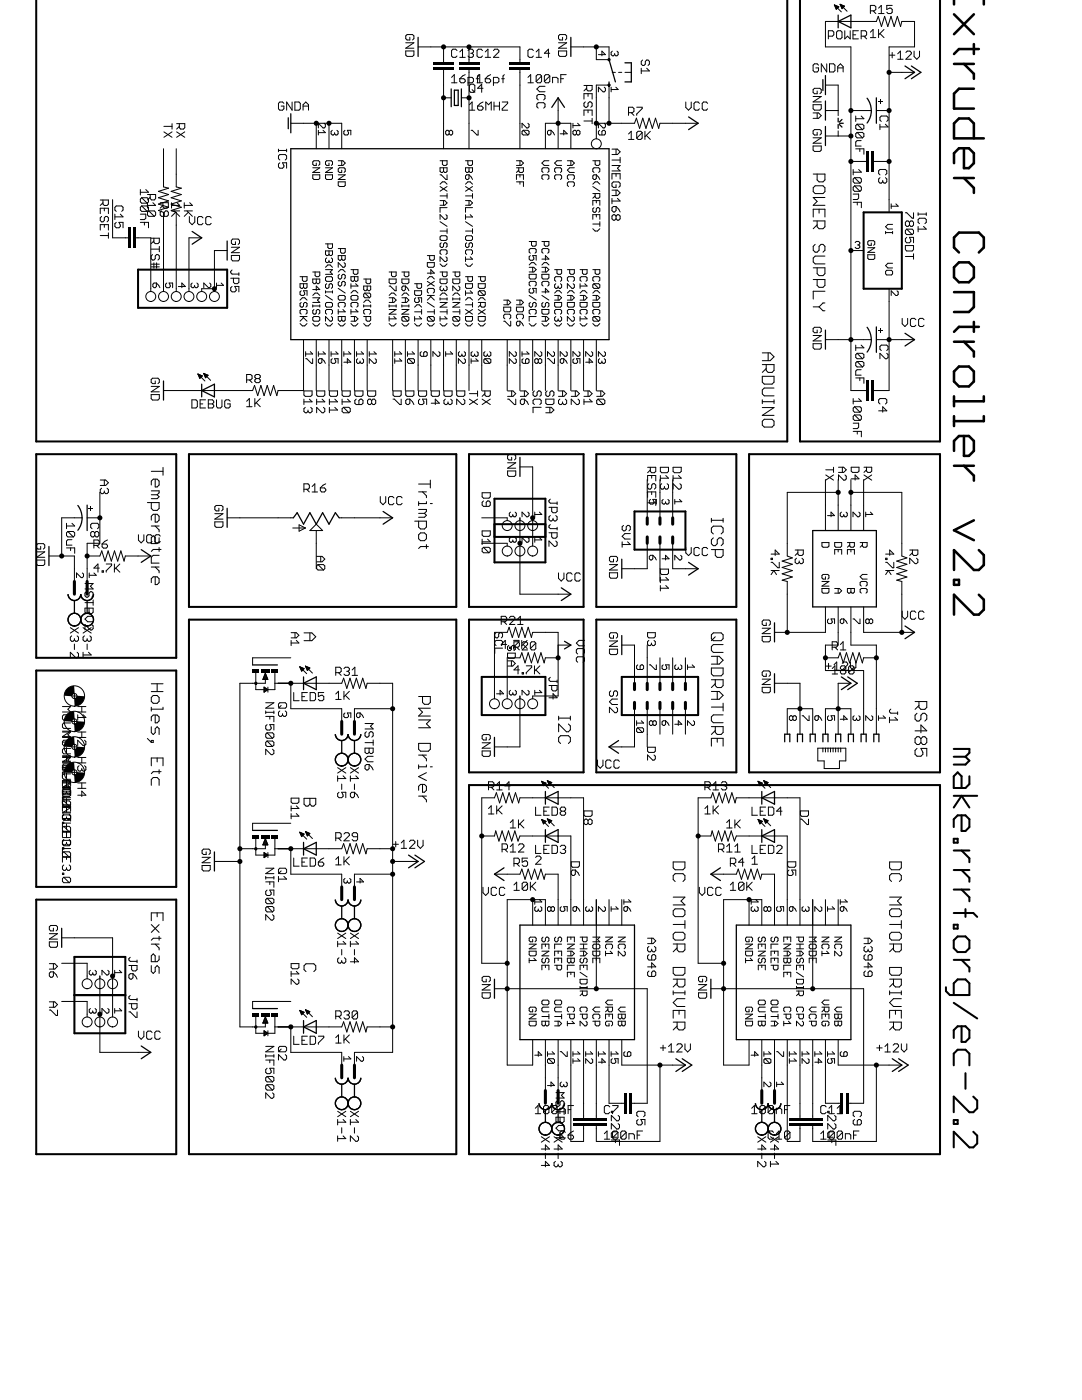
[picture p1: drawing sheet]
<svg xmlns="http://www.w3.org/2000/svg" width="216mm" height="279mm" viewBox="0 0 216 279" stroke-linecap="round" stroke-linejoin="round" font-family="sans-serif">
<g fill="none" stroke="#000" stroke-width=".51">
<path d="M190.4 0v.9M196.3 -.1v1M190.4 2.9l3.9 3.9M190.4 12.8h3.9M192.3 12.8l2 1.9v1M194.3 17.7h-2.9l-1 1v3h3.9M194.3 2.9l-3.9 3.9M194.3 8.8v2M195.3 9.8h-3.9l-1 1M190.4 35.5h3.9M192.3 29.6v4h1l1-1v-2l-1-1h-1.9l-1 1v2M192.3 35.5l2 2v1"/>
<path d="M194.3 27.6v-3l-1-1h-1.9l-1 1v3h5.9M190.4 53.4l1-1h1.9l1 1v1.9l-1 1h-1.9l-1-1zM190.4 58.3h3.9v3l-1 1h-2.9M191.4 50.4l-1-1v-2l1-1h3.9l1 1v2l-1 1M190.4 74.1l1-.9h1.9l1 .9v2l-1 1h-1.9l-1-1zM190.4 79.1v2M190.4 68.2h3.9M192.3 68.2l2 2v1M194.3 64.2v2M195.3 65.2h-3.9l-1 1M196.3 79.1v1h-5.9M190.4 83.1v1.9"/>
<path d="M190.4 93h3.9M192.3 87v4h1l1-1v-2l-1-1h-1.9l-1 1v2M192.3 93l2 1.9v1M196.3 83.1v.9h-5.9M190.4 115.7h1v1h-1zM194.3 103.8l-3.9 2 3.9 2M195.3 109.8l1 1v2l-1 1h-1l-3.9-4v4M195.3 118.7l1 1v2l-1 1h-1l-3.9-4v4"/>
</g>
<g fill="none" stroke="#000" stroke-width=".41">
<path d="M157.1 0v88.1h-149.9v-88.1M159.6 0v88.1h28v-88.1M27.5 53.8h17.8v7.6h-17.8zM172.3 42.4h7.6v15.2h-7.6zM7.2 90.6h28v40.7h-28zM37.7 90.6h53.3v30.5h-53.3zM93.6 90.6h22.8v30.5h-22.8zM98.7 99.5h10.1v12.7h-10.1zM119 90.6h27.9v30.5h-27.9zM149.5 90.6h38.1v63.5h-38.1zM98.7 104.6h10.1M98.7 107.2h10.1"/>
<path d="M126.6 102.1h10.2v7.6h-10.2zM7.2 133.8h28v43.2h-28zM37.7 123.7h53.3v106.6h-53.3zM93.6 123.7h22.8v30.4h-22.8zM96.1 135.1h12.7v7.6h-12.7zM119 123.7h27.9v30.4h-27.9zM124.1 135.1h15.2v7.6h-15.2zM93.6 156.7h94v73.6h-94zM190.3 149.5h3.1v.7l-.8 .8M190.3 151h2.3M190.3 158.8h4.7M192.6 151l.8 .8-.8 .8h-2.3"/>
<path d="M193.4 154.9v1.6l-.8 .8h-2.3v-2.4l.8-.8 .8 .8v2.4M7.2 179.5h28v50.8h-28zM190.3 167.4h.8v.8h-.8zM190.3 161.2l1.6-2.4 1.5 2.4M190.3 169.7h3.1M190.3 173.6h3.1M190.3 177.5h3.1M191.9 162.7v3.1h.7l.8-.7v-1.6l-.8-.8h-1.5l-.8 .8v1.6M191.9 169.7l1.5 1.6v.8M191.9 173.6l1.5 1.6v.8M191.9 177.5l1.5 1.6v.8M14.8 198.6h10.2"/>
<path d="M14.8 191h10.2v15.2h-10.2zM188.8 197v.8l.7 .8h3.9v-2.4l-.8-.7h-1.5l-.8 .7v2.4M190.3 187.7l.8-.8h1.5l.8 .8v1.5l-.8 .8h-1.5l-.8-.8zM190.3 184.5h.8v.8h-.8zM190.3 182.2h3.9l.8 .8M190.3 191.6h3.1M191.9 191.6l1.5 1.5v.8M192.6 181.4v1.6M190.3 212.6v-2.3l.8-.8h1.5l.8 .8v2.3M190.3 200.1l4.7 3.2M191.9 204.8v3.1h.7l.8-.7v-1.6l-.8-.8h-1.5l-.8 .8v1.6M192.6 214.2v3.1"/>
<path d="M194.2 218.8l.8 .8v1.6l-.8 .8h-.8l-3.1-3.2v3.2M190.3 223.5h.8v.8h-.8zM194.2 225.9l.8 .7v1.6l-.8 .8h-.8l-3.1-3.1v3.1"/>
<circle cx="121.5" cy="17" r=".13"/>
<circle cx="121.5" cy="11.9" r=".13"/>
<circle cx="51" cy="136.4" r=".13"/>
<circle cx="51" cy="169.4" r=".13"/>
<circle cx="51" cy="204.9" r=".13"/>
</g>
<g fill="none" stroke="#000" stroke-width=".2">
<path d="M81 10.2h1.6v.8l-.3 .3h-1.1l-.2-.3zM81 8.5h1.6l-1.6 1.1h1.6M81.8 7.4v.6h-.6l-.2-.3v-.5l.2-.3h1.1l.3 .3v.5l-.3 .3M83.4 9.4h20.3v3M88.5 9.4v3M88.5 13.9v15.8M88.5 19.5h1.5M90.1 16.5h1.1M90.1 15.4l.5-.5v1.6M91.2 10.1l-.3-.3h-.5l-.3 .3v1.1l.3 .2h.5l.3-.2M91.7 15.7h.9l.2 .3v.3l-.2 .2h-.6l-.3-.2zM91.7 11.4h1.1"/>
<path d="M91.7 10.4l.6-.6v1.6M92.1 19.5h1.5M92.8 14.9l-.5 .3-.6 .5M93.4 10.1l.3-.3h.5l.3 .3v.3l-.3 .2M93.4 16.5h.8l.3-.2v-.6l-.3-.3h-.8v1.7M93.6 9.4v3M93.6 13.9v15.8M93.7 17.1l.2-.3h.6l.2 .3v1.1l-.2 .2h-.6l-.2-.2zM93.9 10.6h.3M94.2 10.6l.3 .3v.3l-.3 .2h-.5l-.3-.2M94.2 17.9l.5 .5M95 15.7h.6"/>
<path d="M95.2 15.4l.5-.5v1.6M95.2 16.5h1.1M95.6 14.9l-.3 .3v1.3M96.3 10.1l-.3-.3h-.5l-.3 .3v1.1l.3 .2h.5l.3-.2M96.4 17.6h-1.1l.8-.8v1.6M96.8 15.7h.8l.3 .3v.3l-.3 .2h-.5l-.3-.2zM96.8 11.4h1.1M96.8 10.4l.6-.6v1.6M97.9 14.9l-.5 .3-.6 .5M98.5 10.1l.2-.3h.6l.2 .3v.3l-1 1h1M98.5 16.5h.8l.2-.2v-.6l-.2-.3h-.8v1.7M100.1 15.7h.5"/>
<path d="M100.6 14.9l-.2 .3v1.3M103.7 13.9v15.8M105.3 16.5h1.1M105.3 15.4l.6-.5v1.6M106.4 10.1l-.2-.3h-.6l-.3 .3v1.1l.3 .2h.6l.2-.2M107 11.4h1.1M107 10.4l.5-.6v1.6M107.4 19.9l-.3-.2v-.6l.3-.2h1.1l.3 .2v.6l-.3 .2M108.1 15.2l-.3-.3h-.5l-.3 .3v1.1M108.1 15.2l-1.1 1.1M108.1 15.2v1.1l-.3 .2h-.5l-.3-.2M108.8 17.2h-1.1l-.6 .6 .6 .5h1.1"/>
<path d="M109.7 15.2l-.3-.3h-.5l-.3 .3v1.1M109.7 15.2v1.1l-.3 .2h-.5l-.3-.2M109.7 10.6h-1.1l.8-.8v1.6M109.7 15.2l-1.1 1.1M110.3 16.5v-1.1h.8l.2 .3v.8M111.4 19.5v10.2M111.4 10.2h1.7v.8l-.3 .3h-1.1l-.3-.3zM111.4 8.5h1.7l-1.7 1.1h1.7M111.9 15.7h.5M112.3 7.4v.6h-.6l-.3-.3v-.5l.3-.3h1.1l.3 .3v.5l-.3 .3M113 14.9h-1.1v1.6M113.9 9.4h7.6v2.5h-2.5v-2.5"/>
<path d="M116.5 17.1h1.6v.8l-.2 .2h-.6l-.2-.2v-.8M116.5 19.8v-1.1h1.6v1.1M117.1 17.6l-.6 .5M117.3 18.7v.5M119.4 10.9h1.4l-.7-.7v.9M120.6 17.4l.2 .2v.5l-.2 .2h-.3l-.9-.9v.9M121.9 17.4v.9M122.2 14.4h.6M122.2 10.2l-.3 .2v.5l.3 .2h.2l.2-.2M122.6 10.7v.2M122.9 17.4l.4 .5h-1.4M123.1 10.2l.2 .2v.5l-.2 .2h-.2l-.3-.2"/>
<path d="M123.4 14.4h.7M124.7 14.4h1.3M128 13.6v1.1M128.2 12l-.2 .2v.6l.2 .3h.3l.3-.3v-.6l.2-.2h.3l.3 .2v.6l-.3 .3M129 13.6l.6 .6h-1.6M162.2 19.3h1.7l-1.7 1h1.7M163.1 18.2v.5h-.6l-.3-.3v-.5l.3-.3h1.1l.3 .3v.5l-.3 .3M163.3 13l-.2-.3h-.6l-.3 .3v1.1l.3 .3h.6l.2-.3v-.5h-.5M164.7 17h2.5v6.1M165 12.7v1.7l-1.1-1.7v1.7M165.3 7.2h.8l.3-.3v-.5l-.3-.3h-.8v1.7M165.5 12.7h.8l.3 .3v1.1l-.3 .3h-.8z"/>
<path d="M166.5 1l.4 .9 .5-.5M166.5 1l1.4 1.4M166.5 1l.9 .4M166.5 1v.1M166.7 1.1v.3M166.8 1.1v.6M166.9 1.2v.6M167 1.2v.5M167.1 1.3v.3M167.2 13.6h1M167.2 14.4v-1.1l.5-.6 .5 .6v1.1M167.2 6.1h.5l.3 .3v1.1l-.3 .3h-.5l-.3-.3v-1.1z"/>
<path d="M167.2 1.3v.2M167.3 1.4h.1M167.6 .9l1.4 1.4M167.6 .9l.9 .3M167.6 .9l.4 .8 .5-.5M167.7 .9v.1M167.8 .9v.4M167.9 1v.5M168 1v.7M168.1 1.1v.5M168.3 1.1v.4M168.4 1.2v.2"/>
<path d="M168.5 1.2v.1M168.6 6.1v1.7l.5-.6 .5 .6v-1.7M170.2 6.9h.5M171.3 6.1h-1.1v1.7h1.1M171.8 7.2h.9l.2-.3v-.5l-.2-.3h-.9v1.7M172.4 7.2l.5 .6M173.7 2.2h.8l.3-.3v-.5l-.3-.3h-.8v1.6M173.7 6.4l.5-.5v1.6M173.7 7.5h1.1M174.2 2.2l.6 .5M175.3 5.9v1.6M175.3 1.6l.6-.5v1.6"/>
<path d="M175.3 2.7h1.1M175.6 6.7l.8 .8M176.4 5.9l-1.1 1.1M177.4 14.4h5.1M177.5 11h1.1M178 10.5v1.1M178 1.1h-1.1v.8l.6-.3h.3l.2 .3v.5l-.2 .3h-.6l-.3-.3M179.1 10.7l.6-.5v1.6M179.1 11.8h1.1M180.8 10.5l.2-.3h.6l.2 .3v.2l-1 1.1h1M182.4 10.2v1.1l.5 .5 .6-.5v-1.1M20 39.9h1.6v.8l-.2 .3h-.6l-.3-.3v-.8"/>
<path d="M22.5 39.8v7.7h3M28 37.8v1.1M28.3 39.5h1.1l.2 .2v.6l-.2 .3M28.3 39.5l-.3 .2v.6l.3 .3h1.1M28.3 39.5l1.1 1.1M29.1 37.8l.5 .6h-1.6M29.4 38.8h1.7v.8l-.3 .3h-.6l-.2-.3v-.8M30 39.4l-.6 .5M32.6 29.7v7.6l1 .3-2 .6 2 .6-2 .7 2 .6-2 .6 2 .7-2 .6 1 .4v15.8M32.7 25.2h1.6M32.7 26.3l1.6 1.1M34.3 24.7v1.1"/>
<path d="M34.3 26.3l-1.6 1.1M35.2 29.7v7.6l1 .3-2 .6 2 .6-2 .7 2 .6-2 .6 2 .7-2 .6 1 .4v15.8M35.2 24.7h1.7v.8l-.3 .3h-.5l-.3-.3v-.8M35.2 26.3l1.7 1.1M35.8 25.2l-.6 .6M36.9 26.3l-1.7 1.1M55.6 29.8v.5M55.6 30h1.6M55.8 31.9l-.2-.2v-.6l.2-.3h1.1l.3 .3v.6l-.3 .2M55.8 32.5l-.2 .3v.5l.2 .3h.6l.2-.3-.2-.8h.8v1.1M56.6 20.6l-.2-.2h-.6l-.2 .2v1.1l.2 .3h.6l.2-.3v-.5h-.5M57.2 29.8v.5"/>
<path d="M58 24.6h10.2v5.1M58.3 20.4v1.6l-1.1-1.6v1.6M58.8 20.4h.9l.2 .2v1.1l-.2 .3h-.9zM60.5 22v-1.1l.5-.5 .6 .5v1.1M60.5 21.2h1.1M62.4 34.9h1.4v.7l-.2 .2h-1l-.2-.2zM62.4 33.5h1.4l-1.4 .9h1.4M63.1 24.6v5.1M63.1 32.5v.5h-.5l-.2-.2v-.5l.2-.2h1l.2 .2v.5l-.2 .2M63.5 26v.9M64.5 26l.4 .5h-1.4M64.7 24.6l.2 .2v.5l-.2 .2h-.2l-1-.9v.9"/>
<path d="M64.9 33.5h1.4l-1.4 .9h1.4M64.9 34.9h1.4v.7l-.2 .2h-.9l-.3-.2zM65.6 24.6v5.1M65.6 32.5v.5h-.4l-.3-.2v-.5l.3-.2h.9l.2 .2v.5l-.2 .2M66.3 26l-.2 .2v.5l.2 .2h.2l.3-.2M66.8 26.5v.2M67.2 26l.3 .2v.5l-.3 .2h-.2l-.2-.2M67.5 36.3h1.4v.7l-.2 .2h-1l-.2-.2zM67.5 32.1h.9l.5 .4-.5 .5h-.9M67.5 34.9h1.4l-1.4 .9h1.4M68.2 34v.4h-.5l-.2-.2v-.5l.2-.2h1l.2 .2v.5l-.2 .2M68.2 32.1v.9"/>
<path d="M68.8 26l-.2 .2v.5l.2 .2h.5l.2-.2-.2-.7h.7v.9M87.8 36.8l.5-.5h.4l.5 .5M87.8 32.1h1.4v.7l-.2 .2h-.5l-.2-.2v-.7M87.8 33.5h1.4v.7l-.2 .2h-.3l-.2-.2-.2 .2h-.3l-.2-.2zM87.8 34.9h.2l1 .9h.2v-.9M87.8 37.2l1.4 1M87.8 39.1h1.4M88.5 33.5v.7M89.2 38.6v1M89.2 37.2l-1.4 1M89.6 26.2l-.2-.2h-.2l-.3 .2v.5l.3 .2h.2l.2-.2M89.6 26.2l.3-.2h.2l.2 .2v.5l-.2 .2h-.2l-.3-.2"/>
<path d="M89.6 26.2v.5M92.9 36.8l.5-.5h.4l.5 .5M92.9 32.1h1.4v.7l-.2 .2h-.5l-.2-.2v-.7M92.9 33.5h1.4v.7l-.2 .2h-.3l-.2-.2-.2 .2h-.3l-.2-.2zM92.9 35.1l.2-.2h.5v.7l-.2 .2h-.3l-.2-.2zM92.9 39.1h1.4M92.9 37.2l1.4 1M93.6 33.5v.7M93.6 34.9l.7 .9M93.7 22h1M93.7 20.9l.5-.5v1.6M94 26h.2l1 .9h.2v-.9"/>
<path d="M94.3 38.6v1M94.3 37.2l-1.4 1M95.3 21.2h.8l.3 .2v.3l-.3 .3h-.5l-.3-.3zM96.4 20.4l-.6 .2-.5 .6M96.9 22v-1.6l.6 .5 .5-.5v1.6M98.6 21.2h1.1M98.6 20.4v1.6M99.7 20.4v1.6M100.2 20.4h1.1v.2l-1.1 1.1v.3h1.1M103 36.3h1.4v.9M103 33.5h1.4v.7l-.2 .2h-.5l-.2-.2v-.7M103 35.8v-.9h1.4v.9"/>
<path d="M103 32.1h1l.4 .4-.4 .5h-1M103.5 34l-.5 .4M103.7 32.1v.9M103.7 34.9v.5M103.7 36.3v.5M104.4 26l-.2 .2v.5l.2 .2h.9M104.4 26h.9l.3 .2v.5l-.3 .2M104.4 26l.9 .9M105.3 24.6l.3 .2v.5l-.3 .2h-.2l-.9-.9v.9M107.4 21.6l-.3-.3v-.5l.3-.3h1.1l.3 .3v.5l-.3 .3M108.4 34.4l-.3-.2v-.5l.3-.2h.9l.2 .2v.5l-.2 .2M108.4 35.8l-.3-.2v-.5l.3-.2h.9l.2 .2v.5l-.2 .2"/>
<path d="M108.8 29.7v-5.1h5.1v5.1M109.2 26.2l.3-.2h.4v.7l-.2 .2h-.2l-.3-.2zM109.5 32.1h-.9l-.5 .4 .5 .5h.9M109.9 26l.7 .9M110.9 34.4l-.2-.2v-.5l.2-.2h.9l.3 .2v.5l-.3 .2M110.9 35.8l-.2-.2v-.5l.2-.2h.9l.3 .2v.5l-.3 .2M111.8 26.7h1.4l-.7-.7v.9M112.1 32.1h-1l-.4 .4 .4 .5h1M113.2 32.1h.9l.5 .4-.5 .5h-.9M113.4 37.2l-.2-.2v-.5l.2-.2h1l.2 .2v.5l-.2 .2M113.4 35.8l-.2-.2v-.5l.2-.2h1l.2 .2v.5l-.2 .2M113.9 32.1v.9"/>
<path d="M114.3 24.6v.9M114.6 33.5h-.9l-.5 .5 .5 .4h.9M115 26.2l.3-.2h.2l.2 .2v.5l-.2 .2h-.2l-.3-.2M115 26.2l-.2-.2h-.2l-.3 .2v.5l.3 .2h.2l.2-.2M115 26.2v.5M115.3 24.6l.4 .5h-1.4M116.5 23.1v-1.1h1.6v1.1M116.5 24.1h1.6M116.8 20.3l-.3 .3v.5l.3 .3h.3l.2-.3v-.5l.3-.3h.3l.2 .3v.5l-.2 .3M117.3 22v.5M118.1 23.6v1.1M118.3 36.8l.5-.5h.4l.5 .5"/>
<path d="M118.3 32.1h1.4v.7l-.2 .2h-.5l-.2-.2v-.7M118.3 38.6h1.4v.7l-.2 .3h-.5l-.2-.3v-.7M118.3 35.1l.2-.2h.5v.7l-.2 .2h-.3l-.2-.2zM118.3 37.2l1.4 1M118.5 34.4l-.2-.2v-.5l.2-.2h1l.2 .2v.5l-.2 .2M118.8 39.1l-.5 .5M119 24.6h7.6l.4-1 .6 2 .7-2 .6 2 .6-2 .7 2 .6-2 .6 2 .3-1h7.6M119 34.9l.7 .9M119.6 26l-.2 .2v.5l.2 .2h1l.2-.2v-.5l-.2-.2h-.3l-.2 .2v.7M120.6 24.6l.2 .2v.5l-.2 .2h-.3l-.9-.9v.9M121.5 24.6v-7.6h-2.5v10.7M122.1 33h1.6l-.5 .6 .5 .5h-1.6"/>
<path d="M122.1 37.9h1.1l.5 .6-.5 .5h-1.1M122.1 29.8h1.1l.5 .5-.5 .5h-1.1M122.1 31.9h1.6M122.1 35.8v-1.1h1.6v1.1M122.1 39.6v1.1M122.9 36.8v.6h-.5l-.3-.3v-.5l.3-.3h1.1l.2 .3v.5l-.2 .3M122.9 29.8v1M122.9 34.7v.5M122.9 37.9v1.1M123.2 39.6l.5 .5h-1.6M123.7 31.4v1.1M125.4 22.5h.8l.3-.3v-.5l-.3-.3h-.8v1.6"/>
<path d="M125.4 26.7l.6-.5v1.6M125.4 27.8h1.1M126 22.5l.5 .5M127.1 21.4h1v.3l-1 1.1v.2M128.1 26.5l-.2-.3h-.6l-.2 .3v1.1M128.1 26.5v1.1l-.2 .2h-.6l-.2-.2M128.1 26.5l-1 1.1M128.7 26.2v1.6M129 27l.8 .8M129.8 26.2l-1.1 1.1M136.8 20.4v1l.6 .6 .5-.6v-1M139.6 20.6l-.3-.2h-.5l-.3 .2v1.1l.3 .3h.5l.3-.3"/>
<path d="M141.2 20.6l-.3-.2h-.5l-.3 .2v1.1l.3 .3h.5l.3-.3M162.2 20.9h1.7v.8l-.3 .3h-1.1l-.3-.3zM162.2 29.1h1.7v.9l-.3 .2h-1.1l-.3-.2zM162.2 22.5h1.1l.6 .6-.6 .5h-1.1M162.2 27.5h1.7l-1.7 1.1h1.7M162.3 34.7h2.3v1.2l-.4 .4h-.8l-.4-.4v-1.2M162.3 37.5l.4-.4h1.5l.4 .4v.7l-.4 .4h-1.5l-.4-.4zM163.1 22.5v1.1M163.1 26.4v.5h-.6l-.3-.2v-.6l.3-.2h1.1l.3 .2v.6l-.3 .2M164.6 39.4h-2.3l.7 .8-.7 .8h2.3M164.7 22.1h2.5M164.7 27.1h5.1"/>
<path d="M167.2 26.1v1M169.8 22.1h4.1M169.8 32.2h3M170.2 33.8v1.1M170.2 38.7h1.1v.8l-.2 .3h-.9M170.5 35.5l-.3 .2v.6l.3 .2h1.1M170.5 37.1l-.3 .3v.5l.3 .3h1.1M170.5 35.5h1.1l.3 .2v.6l-.3 .2M170.5 37.1h1.1l.3 .3v.5l-.3 .3M170.5 35.5l1.1 1M170.5 37.1l1.1 1.1M170.8 23.2v1"/>
<path d="M170.8 29.7h1.6v1.1M171 24.8l-.2 .3v.5l.2 .3h1.1M171 26.4l-.2 .3v.5l.2 .3h1.1M171 24.8h1.1l.3 .3v.5l-.3 .3M171 26.4h1.1l.3 .3v.5l-.3 .3M171 24.8l1.1 1.1M171 26.4l1.1 1.1M171.3 33.8l.6 .6h-1.7M171.6 29.7v.5M171.8 23.2l.6 .5h-1.6M171.8 28.1h-.8l-.2 .2v.9h1M174.4 32.2h3"/>
<path d="M174.9 22.1h2.5M175.6 24.8v1.1M175.6 34.9l-.3-.3v-.5l.3-.3h1.1l.3 .3v.5l-.3 .3M175.6 35.5l-.3 .2v.6l.3 .2h.3l.2-.2M175.8 24.2l-.2-.2v-.6l.2-.2h1.1l.3 .2v.6l-.3 .2M176.1 36v.3M176.7 24.8l.5 .5h-1.6M176.7 35.5l.3 .2v.6l-.3 .2h-.3l-.3-.2M20 42.6v-1h1.6v1M20 45.9v-1.1h1.6v1.1M20 47h1.6M20.3 43.2l-.3 .3v.5l.3 .3h.2l.3-.3v-.5l.3-.3h.3l.2 .3v.5l-.2 .3"/>
<path d="M20.5 40.5l-.5 .5M20.8 41.6v.5M20.8 44.8v.6M21.6 46.5v1.1M22.9 42.7v1.1M23.2 42.2l-.3-.3v-.5l.3-.3h1.1l.3 .3v.5l-.3 .3M23.2 44.4l-.3 .2v.6l.3 .3h.5l.3-.3-.3-.8h.9v1.1M24 42.7l.6 .6h-1.7M27 47.5h3.1v10.7M28 42.7h1.1v.9l-.3 .2h-.8M28 44.4h1.6v1.1M28.3 41.1l-.3 .3v.5l.3 .3h1.1"/>
<path d="M28.3 41.1h1.1l.2 .3v.5l-.2 .3M28.3 41.1l1.1 1.1M28.8 44.4v.5M29.4 40.5v1M29.7 42.1h1.1l.3 .3v.5l-.3 .3M29.7 42.1l-.3 .3v.5l.3 .3h1.1M29.7 42.1l1.1 1.1M30.2 47.5h1.6v.9l-.3 .2h-.5l-.3-.2v-.9M30.2 49.7h1.6M30.2 52.7h1.6M30.2 53.3h1.6M30.4 50.8l-.2 .3v.5l.2 .3h.3l.3-.3v-.5l.2-.3h.3l.3 .3v.5l-.3 .3"/>
<path d="M30.5 40.5l.6 .5h-1.7M30.7 52.4v1.1M30.7 48.1l-.5 .5M30.7 56.5h.5v.7l-.2 .2h-.3l-.2-.2v-.5zM31.2 56.5l.7 .9M31.2 52.4v1.1M31.8 49.2v1.1M32 40.5h1.6v.8l-.3 .2h-.5l-.3-.2v-.8M32.2 42.1l-.2 .3v.5l.2 .3h1.1l.3-.3v-.5l-.3-.3h-.2l-.3 .3v.8M32.5 41l-.5 .5M33.3 56.5l-.3 .2v.5l.3 .2h.4l.3-.2-.3-.7h.7v.9M34.2 42.1h1.7"/>
<path d="M34.2 40.5v1M34.8 42.1l1.1 1.1M35 42.4l-.8 .8M35.3 40.5l.6 .5h-1.7M35.6 57.2h1.4l-.7-.7v.9M36.8 42.1h1.6M36.8 40.5v1M37.3 42.1l1.1 1.1M37.6 42.4l-.8 .8M37.8 43.2v1.1l.5 .5 .6-.5v-1.1M37.9 40.5l.5 .5h-1.6M38.4 56.5l-.3 .2v.5l.3 .2h.2l.2-.2"/>
<path d="M38.8 57v.2M39.3 56.5l.2 .2v.5l-.2 .2h-.2l-.3-.2M40.2 47.5h-2.5v10.7M40.5 43.5l-.3-.3h-.5l-.3 .3v1.1l.3 .2h.5l.3-.2M41.8 56.5l.3 .2v.5l-.3 .2h-.2l-.9-.9v.9M42.1 43.5l-.2-.3h-.6l-.2 .3v1.1l.2 .2h.6l.2-.2M42.8 57.6h-2.6v.6M43.2 56.5v.9M44.1 56.5l.5 .5h-1.4M45.3 50h-2.5v8.2M46 55.5h1.7v.8l-.3 .3h-.5l-.3-.3v-.8M46.2 51h1.6v.8l-.3 .3h-1.1l-.2-.3z"/>
<path d="M46.2 49.3h1.6l-1.6 1.1h1.6M46.3 53.9l-.3 .3v.2l.3 .3h1.4M46.3 57.2l-.3 .2v.6l.3 .2h.6l.2-.2-.2-.8h.8v1M47 48.2v.6h-.6l-.2-.3v-.5l.2-.3h1.1l.3 .3v.5l-.3 .3M47.7 54.4v.6M59.9 55.2h1.4v.7l-.3 .2h-.4l-.3-.2v-.7M59.9 56.6h1.4v.7l-.3 .3h-.2l-.2-.3-.3 .3h-.2l-.2-.3zM59.9 59.9l.4-.5h.5l.5 .5M60.1 58l-.2 .3v.4l.2 .3h.5l.2-.3-.2-.7h.7v1M60.6 56.6v.7M62.4 54.3h1.4v.7l-.2 .2h-.5l-.2-.2v-.7M62.4 55.7h1.4v.7l-.2 .2h-.3l-.2-.2-.2 .2h-.3l-.2-.2z"/>
<path d="M62.4 59.4h1.4l-.5 .5 .5 .5h-1.4M62.4 57.8h1.4l-.7-.7v.9M62.4 59l.5-.5h.4l.5 .5M63.1 55.7v.7M64.9 48.7h1.4v.7l-.2 .2h-.5l-.2-.2v-.7M64.9 50.1h1.4v.7l-.2 .2h-.2l-.3-.2-.2 .2h-.2l-.3-.2zM64.9 55.5l.3-.3h.9l.2 .3v.4l-.2 .2h-.9l-.3-.2zM64.9 58v.5M64.9 53.3l.5-.4h.5l.4 .4M64.9 53.8h1.4l-.4 .5 .4 .4h-1.4M64.9 58.3h1.4M64.9 59l1.4 .9"/>
<path d="M65.2 56.6l-.3 .3v.4l.3 .3h.2l.2-.3v-.4l.3-.3h.2l.2 .3v.4l-.2 .3M65.2 51.5l-.3 .2v.5l.3 .2h.2l.2-.2M65.6 50.1v.7M65.6 51.9v.3M66.1 51.5l.2 .2v.5l-.2 .2h-.2l-.3-.2M66.3 58v.5M67.5 59.2l.2-.2h1l.2 .2v.5l-.2 .2h-1l-.2-.2zM67.5 49.6h1.4v.7l-.2 .2h-.5l-.2-.2v-.7M67.5 54.3l.5-.5h.4l.5 .5M67.5 51h1.4v.7l-.2 .2h-.3l-.2-.2-.2 .2h-.3l-.2-.2zM67.5 57.6l1.4 .9M67.7 56.2l-.2 .2v.5l.2 .2h.3l.2-.2v-.5l.2-.2h.3l.2 .2v.5l-.2 .2"/>
<path d="M67.7 54.7l-.2 .3v.4l.2 .3h.3l.2-.3v-.4l.2-.3h.3l.2 .3v.4l-.2 .3M68.2 51v.7M68.7 52.4l.2 .2v.5l-.2 .2h-.3l-.9-.9v.9M70 58.5l.5-.5h.5l.4 .5M70 55.2h1.4v.7l-.2 .2h-.2l-.3-.2-.2 .2h-.2l-.3-.2zM70 53.8h1.4v.7l-.2 .2h-.5l-.2-.2v-.7M70 56.6v1M70.3 59h.9l.2 .2v.5l-.2 .2h-.9l-.3-.2v-.5zM70.7 55.2v.7M71 56.6l.4 .5h-1.4M72.6 55.7h1.4v.7l-.3 .2h-.4l-.3-.2v-.7M72.6 57.1h1.4v.7l-.3 .2h-.2l-.2-.2-.3 .2h-.2l-.2-.2z"/>
<path d="M72.8 58.5l.9 .9M72.8 58.5h.9l.3 .2v.5l-.3 .2M72.8 58.5l-.2 .2v.5l.2 .2h.9M73.3 57.1v.7M77.6 54.3h1.4v.7l-.2 .2h-.5l-.2-.2v-.7M77.6 55.7h1.4v.7l-.2 .2h-.9l-.3-.2zM77.6 57.1h.3l.9 .9h.2v-.9M77.6 59.4h1l.4 .5-.4 .5h-1M77.6 59l.5-.5h.5l.4 .5M78.3 59.4v1M80.2 57.3l.2-.2h.5v.7l-.2 .2h-.3l-.2-.2zM80.2 54.3h1.4v.7l-.2 .2h-.5l-.2-.2v-.7"/>
<path d="M80.2 55.7h1.4v.7l-.2 .2h-1l-.2-.2zM80.2 59.4h.9l.5 .5-.5 .5h-.9M80.2 59l.5-.5h.4l.5 .5M80.9 57.1l.7 .9M80.9 59.4v1M82.7 58h1.4v.7l-.2 .3h-.9l-.3-.3zM82.7 56.6h1.4v.7l-.2 .3h-.5l-.2-.3v-.7M83 59.4l-.3 .3v.4l.3 .3h.4l.3-.3-.3-.7h.7v1M85.3 59h1.4M85.3 51h1.4v.7l-.3 .2h-.4l-.3-.2v-.7M85.3 55.7l.4-.5h.5l.5 .5M85.3 52.4h1.4v.7l-.3 .2h-.9l-.2-.2z"/>
<path d="M85.3 54.5h1.4l-.7-.7v.9M85.3 56.2l1.4 .9M85.5 58.5l-.2-.2v-.5l.2-.2h.9l.3 .2v.5l-.3 .2M85.7 59l1 .9M86 59.2l-.7 .7M86.7 56.2l-1.4 .9M87.8 40h.9l.5 .5-.5 .5h-.9M87.8 54.3h1.4v.7l-.2 .2h-.5l-.2-.2v-.7M87.8 47.3l.2-.3h1l.2 .3v.4l-.2 .3h-1l-.2-.3zM87.8 55.7h1.4v.7l-.2 .2h-1l-.2-.2zM87.8 59.4v.5M87.8 44.2l1.4 1"/>
<path d="M87.8 46.1h1.4M87.8 52.7l.5 .4h.4l.5-.4M87.8 59l.5-.5h.4l.5 .5M87.8 59.7h1.4M88 50.8l-.2-.2v-.5l.2-.2h1l.2 .2v.5l-.2 .2M88 48.5l-.2 .2v.5l.2 .2h.3l.2-.2v-.5l.2-.2h.3l.2 .2v.5l-.2 .2M88 57.1l-.2 .2v.5l.2 .2h.3l.2-.2M88.5 40v1M88.5 57.6v.2M89 57.1l.2 .2v.5l-.2 .2h-.3l-.2-.2M89 42.8l.2 .3v.4l-.2 .3h-.3l-.9-1v1M89 51.3l.2 .2v.5l-.2 .2h-.3l-.9-.9v.9"/>
<path d="M89.2 45.6v1M89.2 59.4v.5M89.2 41.4h-1.4v1M90.3 54.3h1.4v.7l-.2 .2h-.5l-.2-.2v-.7M90.3 55.7h1.4v.7l-.2 .2h-.9l-.3-.2zM90.3 59.4v.5M90.3 59l.5-.5h.5l.4 .5M90.3 59.7h1.4M91.5 57.1l.2 .2v.5l-.2 .2h-.2l-1-.9v.9M91.7 59.4v.5M92.9 40h.9l.5 .5-.5 .5h-.9M92.9 55.2h1.4v.7l-.2 .2h-.5l-.2-.2v-.7"/>
<path d="M92.9 56.6h1.4v.7l-.2 .3h-1l-.2-.3zM92.9 59.9l.5-.5h.4l.5 .5M92.9 46.1h1.4M92.9 52.7l.5 .4h.4l.5-.4M92.9 42.8v1M92.9 51.3v.9M92.9 58v1M92.9 44.2l1.4 1M93.1 48.5l-.2 .2v.5l.2 .2h.3l.2-.2v-.5l.2-.2h.3l.2 .2v.5l-.2 .2M93.1 47h1l.2 .3v.4l-.2 .3h-1l-.2-.3v-.4zM93.1 50.8l-.2-.2v-.5l.2-.2h1l.2 .2v.5l-.2 .2M93.6 40v1"/>
<path d="M93.8 42.8l.5 .5h-1.4M93.8 51.3l.5 .4h-1.4M93.8 58l.5 .5h-1.4M94.3 41.4h-1.4v1M94.3 45.6v1M95.4 59.9l.5-.5h.5l.4 .5M95.4 55.2h1.4v.7l-.2 .2h-.5l-.2-.2v-.7M95.4 56.6h1.4v.7l-.2 .3h-.9l-.3-.3zM95.7 58l-.3 .3v.4l.3 .3h.9M95.7 58h.9l.2 .3v.4l-.2 .3M95.7 58l.9 1M100.5 59.9h.9l.5 .5-.5 .4h-.9"/>
<path d="M101.2 59.9v.9M103 59.9h1l.4 .5-.4 .4h-1M103.7 59.9v.9M105.6 48.2h1.4v.7l-.2 .2h-.5l-.2-.2v-.7M105.6 54.7h1.4v.7l-.2 .3h-1l-.2-.3zM105.6 53.3h.9l.5 .5-.5 .5h-.9M105.6 52.9l.5-.5h.4l.5 .5M105.6 59l1.4 .9M105.8 50.5l-.2-.2v-.5l.2-.2h1l.2 .2v.5l-.2 .2M105.8 51l-.2 .2v.5l.2 .2h.5l.2-.2-.2-.7h.7v.9M105.8 57.1l-.2-.2v-.5l.2-.2h1l.2 .2v.5l-.2 .2M105.8 57.6l-.2 .2v.5l.2 .2h.5l.2-.2-.2-.7h.7v.9"/>
<path d="M106.3 53.3v1M108.1 48.2h1.4v.7l-.2 .2h-.5l-.2-.2v-.7M108.1 54.7h1.4v.7l-.2 .3h-.9l-.3-.3zM108.1 51.7h1.4l-.7-.7v.9M108.1 58.3h1.4l-.7-.7v.9M108.1 53.3h1l.4 .5-.4 .5h-1M108.1 52.9l.5-.5h.5l.4 .5M108.1 59l1.4 .9M108.4 50.5l-.3-.2v-.5l.3-.2h.9l.2 .2v.5l-.2 .2M108.4 57.1l-.3-.2v-.5l.3-.2h.9l.2 .2v.5l-.2 .2M108.8 53.3v1M110.7 59h.9l.5 .4-.5 .5h-.9"/>
<path d="M110.7 53.8h1.4v.7l-.3 .2h-.4l-.3-.2v-.7M110.7 58.5l.4-.5h.5l.5 .5M110.9 56.1l-.2-.2v-.4l.2-.3h.9l.3 .3v.4l-.3 .2M110.9 56.6l-.2 .3v.4l.2 .3h.2l.3-.3M111.4 57.1v.2M111.4 59v.9M111.8 56.6l.3 .3v.4l-.3 .3h-.2l-.2-.3M113.2 58.5l.5-.5h.4l.5 .5M113.2 59h.9l.5 .4-.5 .5h-.9M113.2 53.8h1.4v.7l-.2 .2h-.5l-.2-.2v-.7M113.4 56.1l-.2-.2v-.4l.2-.3h1l.2 .3v.4l-.2 .2M113.9 59v.9"/>
<path d="M114.4 56.6l.2 .3v.4l-.2 .3h-.3l-.9-1v1M115.7 59h1l.4 .4-.4 .5h-1M115.7 53.8h1.4v.7l-.2 .2h-.5l-.2-.2v-.7M115.7 56.6v1M115.7 58.5l.5-.5h.5l.4 .5M116 56.1l-.3-.2v-.4l.3-.3h.9l.2 .3v.4l-.2 .2M116.4 59v.9M116.7 56.6l.4 .5h-1.4M118.3 59h.9l.5 .4-.5 .5h-.9M118.3 41v-1h1.4v1M118.3 43.8v-1h1.4v1M118.3 53.8h1.4v.7l-.2 .2h-.5l-.2-.2v-.7"/>
<path d="M118.3 58.5l.5-.5h.4l.5 .5M118.3 45.6l.5 .5h.4l.5-.5M118.3 44.7h1.4M118.5 56.1l-.2-.2v-.4l.2-.3h1l.2 .3v.4l-.2 .2M118.5 56.6l-.2 .3v.4l.2 .3h1M118.5 41.4l-.2 .3v.4l.2 .3h.3l.2-.3v-.4l.2-.3h.3l.2 .3v.4l-.2 .3M118.5 56.6h1l.2 .3v.4l-.2 .3M118.5 56.6l1 1M119 40v.5M119 42.8v.5M119 59v.9M119.7 44.2v1"/>
<path d="M122.1 41.5l.3-.3h.5v.8l-.2 .3h-.3l-.3-.3zM122.9 43.1l-.2-.2h-.3l-.3 .2v.6l.3 .2h.3l.2-.2M122.9 43.1l.3-.2h.3l.2 .2v.6l-.2 .2h-.3l-.3-.2M122.9 43.1v.6M122.9 41.2l.6 .6 .2 .5M162.3 43.3v-1.5h2.3v1.5M162.3 44.1h2.3v1.2l-.4 .4h-.8l-.4-.4v-1.2M162.3 53.4h2.3v1.2l-.4 .4h-.8l-.4-.4v-1.2M162.3 55.8h2.3v1.2l-.4 .3h-.8l-.4-.3v-1.2M162.7 48.8l-.4 .4v.7l.4 .4h.3l.4-.4v-.7l.4-.4h.4l.4 .4v.7l-.4 .4M163 44.9l-.7 .8M163.4 41.8v.7"/>
<path d="M164.6 51.1h-1.9l-.4 .4v.8l.4 .4h1.9M164.6 58.1h-2.3v1.6M169.8 50h2.5M170.2 40.4h1.7v1.1M170.6 48.4l.3-.2h.4l.3 .2v.3l-.3 .2M171.1 40.4v.5M171.1 48.9h.2M171.3 48.9l.3 .2v.2l-.3 .3h-.4l-.3-.3M173.2 50.8h1.4v.7l-.3 .3h-.9l-.2-.3zM173.2 49.4h1.4l-1.4 1h1.4M173.9 48.5v.5h-.5l-.2-.3v-.4l.2-.3h.9l.3 .3v.4l-.3 .3M176.7 46.2v.5"/>
<path d="M176.7 54.2l.2-.3h1l.2 .3v.4l-.2 .3h-1l-.2-.3zM176.7 46.4h1.4M177.4 42.4v-33h5.1v-5.1h-2.6l-.2 1-.6-2-.7 2-.6-2-.6 2-.7-2-.6 2-.7-2-.3 1h-10.2v5.1h5.1v68.5h3M177.4 57.6v20.3h-3M177.8 40.7v.9M178.1 44.8h-.9l-.5 .4 .5 .5h.9M178.1 46.2v.5M178.1 52.5h-.9l-.5 .5 .5 .5h.9M178.8 40.7l.4 .5h-1.4M179 58l.2 .3v.4l-.2 .3h-.2l-1-1v1M180.7 42.5h.2l1.1 1h.3v-1M180.7 49h1.6v.8l-.3 .3h-1.1l-.2-.3z"/>
<path d="M180.7 51.2h1.6M180.9 47.4l-.2 .2v.6l.2 .3h.6l.2-.3-.2-.8h.8v1.1M180.9 45.7h1.1l.3 .3v.5l-.3 .3M180.9 45.7l-.2 .3v.5l.2 .3h1.1M180.9 45.7l1.1 1.1M181.5 44.4l-.3-.3h-.3l-.2 .3v.5l.2 .3h.3l.3-.3M181.5 44.4l.2-.3h.3l.3 .3v.5l-.3 .3h-.3l-.2-.3M181.5 44.4v.5M182.3 50.6v1.1M183.2 42.5v.5M183.2 45.2v1.1M183.2 42.7h1.6"/>
<path d="M183.5 44.6l-.3-.2v-.6l.3-.3h1.1l.2 .3v.6l-.2 .2M184.3 45.2l.5 .5h-1.6M184.8 42.5v.5M30.2 78.8h1.6v.8l-.3 .2h-1.1l-.2-.2zM30.2 77.1h1.6l-1.6 1.1h1.6M31 76v.6h-.6l-.2-.3v-.6l.2-.2h1.1l.3 .2v.6l-.3 .3M38.3 79.8h.8l.3 .3v1.1l-.3 .2h-.8zM39.5 74.6l1.4 1.4M39.5 74.6l.9 .4M39.5 74.6l.4 .9 .5-.5M39.6 74.7v.1M39.7 74.7v.4"/>
<path d="M39.8 74.8v.6M39.9 74.8v.7M40 74.9v.5M40.1 74.9v.4M40.2 75v.1M40.4 75h.1M40.6 74.5l.4 .9 .5-.5M40.6 74.5l1.4 1.4M40.6 74.5l.9 .4M40.7 74.5v.2M40.8 74.6v.4M40.9 74.6v.6"/>
<path d="M41 79.8h-1.1v1.6h1.1M41 74.7v.7M41.2 74.7v.5M41.3 74.8v.3M41.4 74.8v.2M41.5 74.9h.1M41.6 79.8h.8l.2 .3v.2l-.2 .3 .2 .3v.3l-.2 .2h-.8zM43.2 79.8v1.4l.3 .2h.5l.3-.2v-1.4M49.2 75.8h.8l.3-.2v-.6l-.3-.3h-.8v1.7M49.8 75.8l.5 .6M50.9 79.5v1.7M51.1 75.6l-.2 .2v.3l.2 .3h.6l.2-.3v-.3l-.2-.2"/>
<path d="M51.1 75.6l-.2-.3v-.3l.2-.3h.6l.2 .3v.3l-.2 .3M51.1 75.6h.6M51.9 79.5l-1 1.1M59.9 63.2h1.4M59.9 64.6l.4 .4h.5l.5-.4M60.1 60.4l-.2 .2v.5l.2 .2h.2l.3-.2v-.5l.2-.2h.2l.3 .2v.5l-.3 .2M60.1 62.7l-.2-.2v-.5l.2-.2h.9l.3 .2v.5l-.3 .2M60.3 63.2l1 .9M60.6 67.8v10.1h-5.1l-.3 1.1-.6-2.1-.6 2.1-.7-2.1-.6 2.1-.6-2.1-.7 2.1-.6-2.1-.4 1h-17.8M60.6 63.4l-.7 .7M60.6 78h1.7v.8l-.3 .3h-1.1l-.3-.3zM60.6 79.7v1"/>
<path d="M61 71.6h.2l1 .9h.2v-.9M61 70.2v.9M61.7 79.7l.6 .5h-1.7M61.9 70.2l.5 .4h-1.4M62.4 64.6l.5 .4h.4l.5-.4M62.4 63.4l.2-.2h1l.2 .2v.5l-.2 .2h-1l-.2-.2zM62.4 60.8v.5M62.4 61.1h1.4M62.6 61.8l-.2 .2v.5l.2 .2h.3l.2-.2v-.5l.2-.2h.3l.2 .2v.5l-.2 .2M63.1 67.8v10.1M63.2 78h1.6v.8l-.3 .3h-1l-.3-.3zM63.2 79.7v1"/>
<path d="M63.5 71.8l.3-.2h.4v.7l-.2 .2h-.2l-.3-.2zM63.5 70.2v.9M63.8 60.8v.5M64.2 71.6l.7 .9M64.3 79.7l.5 .5h-1.6M64.5 70.2l.4 .4h-1.4M64.9 64.6l.5 .4h.5l.4-.4M65.2 60.4h.9l.2 .2v.5l-.2 .2h-.9l-.3-.2v-.5zM65.2 62.7l-.3-.2v-.5l.3-.2h.9l.2 .2v.5l-.2 .2M65.6 67.8v10.1M65.7 78h1.6v.8l-.2 .3h-1.1l-.3-.3zM65.7 79.7v1"/>
<path d="M66.1 70.2v.9M66.1 63.2l.2 .2v.5l-.2 .2h-.2l-1-.9v.9M66.3 71.6l-.2 .2v.5l.2 .2h.5l.2-.2-.2-.7h.7v.9M66.8 79.7l.5 .5h-1.6M67 70.2l.5 .4h-1.4M67.5 63.2h1.4v.7l-.2 .2h-.3l-.2-.2-.2 .2h-.3l-.2-.2zM67.5 64.6l.5 .4h.4l.5-.4M67.5 61.8v.9M67.7 61.3l-.2-.2v-.5l.2-.2h1l.2 .2v.5l-.2 .2M68.2 67.8v10.1M68.2 63.2v.7M68.3 78h1.6v.8l-.3 .3h-1.1l-.2-.3z"/>
<path d="M68.3 79.7v1M68.4 61.8l.5 .4h-1.4M68.6 70.2v.9M68.6 72.3h1.4l-.7-.7v.9M69.3 79.7l.6 .5h-1.6M69.5 70.2l.5 .4h-1.4M70 63.2h1l.4 .4-.4 .5h-1M70 64.6l.5 .4h.5l.4-.4M70 61.8v.9M70.3 61.3l-.3-.2v-.5l.3-.2h.9l.2 .2v.5l-.2 .2M70.7 67.8v10.1M70.7 63.2v.9"/>
<path d="M70.8 78h1.6v.8l-.2 .3h-1.1l-.3-.3zM71 61.8l.4 .4h-1.4M71.1 79.7l-.3 .2v.6l.3 .2h1.1l.2-.2v-.6l-.2-.2h-.3l-.3 .2v.8M71.1 70.2v.9M71.4 71.6l-.3 .2v.5l.3 .2h.2l.2-.2M71.8 72.1v.2M72.1 70.2l.4 .4h-1.4M72.3 71.6l.2 .2v.5l-.2 .2h-.2l-.3-.2M72.6 63.2h1.4v.7l-.3 .2h-.4l-.3-.2v-.7M72.6 64.6l.4 .4h.5l.5-.4M72.6 61.1h1.4M72.6 60.4l.4-.5h.5l.5 .5"/>
<path d="M72.6 60.8v.5M72.8 62.7l-.2-.2v-.5l.2-.2h.9l.3 .2v.5l-.3 .2M73.3 67.8v10.1M73.3 78h1.7v.8l-.3 .3h-1.1l-.3-.3zM73.7 70.2v.9M74 60.8v.5M74.2 79.9l.2-.2h.3l.3 .2v.6l-.3 .2h-.3l-.2-.2M74.2 79.9l-.3-.2h-.3l-.3 .2v.6l.3 .2h.3l.3-.2M74.2 79.9v.6M74.6 70.2l.5 .4h-1.4M74.9 71.6l.2 .2v.5l-.2 .2h-.3l-.9-.9v.9M77.6 61.8h1.4l-1.4 .9h1.4"/>
<path d="M77.6 64.6l.5 .4h.5l.4-.4M77.6 61.1h1.4M77.6 60.8v.5M77.6 63.2v.9M78.3 67.8v10.1M78.4 78h1.6v.8l-.2 .3h-1.1l-.3-.3zM78.4 79.7h.3l1.1 1h.2v-1M78.6 63.2l.4 .4h-1.4M78.8 70.2v.9M78.8 71.6v.9M79 60.8v.5M79.7 70.2l.5 .4h-1.4"/>
<path d="M79.7 71.6l.5 .5h-1.4M80.2 61.8h1.4l-1.4 .9h1.4M80.2 64.6l.5 .4h.4l.5-.4M80.2 61.1h1.4M80.2 60.8v.5M80.4 63.2h1l.2 .2v.5l-.2 .2M80.4 63.2l-.2 .2v.5l.2 .2h1M80.4 63.2l1 .9M80.9 67.8v10.1M81 78h1.6v.8l-.3 .3h-1.1l-.2-.3zM81 79.9l.2-.2h.6v.8l-.3 .2h-.3l-.2-.2zM81.3 70.2v.9"/>
<path d="M81.5 71.6h1l.2 .2v.5l-.2 .2M81.5 71.6l-.2 .2v.5l.2 .2h1M81.5 71.6l1 .9M81.6 60.8v.5M81.8 79.7l.5 .5 .3 .5M82.2 70.2l.5 .4h-1.4M82.7 64.6l.5 .4h.5l.4-.4M82.7 62.2h1.4M82.7 63.2v.9M82.7 61.3l.5-.5h.5l.4 .5M83.4 67.8v10.1M83.5 78h1.6v.8l-.2 .3h-1.1l-.3-.3z"/>
<path d="M83.7 63.2l.4 .4h-1.4M83.8 79.7l-.3 .2v.6l.3 .2h.5l.3-.2-.3-.8h.8v1M84.1 70.2l-.3 .2v.5l.3 .2h.9l.2-.2v-.5l-.2-.2h-.2l-.3 .2v.7M84.1 61.8v.9M85.3 64.6l.4 .4h.5l.5-.4M85.3 62.2h1.4M85.3 60.4l1.4 .9M85.5 63.2h.9l.3 .2v.5l-.3 .2M85.5 63.2l-.2 .2v.5l.2 .2h.9M85.5 63.2l.9 .9M86 67.8v10.1M86 78h1.7v.8l-.3 .3h-1.1l-.3-.3z"/>
<path d="M86.7 61.8v.9M87.6 70.2l.2 .2v.5l-.2 .2h-.3l-.9-.9v.9M87.8 60.4h1.4l-1.4 .9h1.4M87.8 64.6l.5 .4h.4l.5-.4M87.8 63.2v.9M87.8 62.2h1.4M88.5 67.8v10.1M88.6 78h1.6v.8l-.3 .3h-1l-.3-.3zM88.7 63.2l.5 .4h-1.4M88.9 79.7l-.3 .2v.6l.3 .2h.2l.3-.2M88.9 70.2v.9M89.2 61.8v.9"/>
<path d="M89.9 70.2l.4 .4h-1.4M89.9 79.7l.3 .2v.6l-.3 .2h-.2l-.3-.2M90.3 60.4h1.4l-1.4 .9h1.4M90.3 64.6l.5 .4h.5l.4-.4M90.3 62.2h1.4M90.6 63.2l.9 .9M90.6 63.2h.9l.2 .2v.5l-.2 .2M90.6 63.2l-.3 .2v.5l.3 .2h.9M91 67.8v10.1M91.1 78h1.6v.8l-.2 .3h-1.1l-.3-.3zM91.7 70.2l-.2 .2v.5l.2 .2h.2l.3-.2M91.7 61.8v.9"/>
<path d="M92.2 70.6v.3M92.5 79.7l.2 .2v.6l-.2 .2h-.3l-1.1-1v1M92.6 71.6l.3 .2v.5l-.3 .2h-.2l-.9-.9v.9M92.6 70.2l.3 .2v.5l-.3 .2h-.2l-.2-.2M92.9 63.2h1.4v.7l-.2 .2h-1l-.2-.2zM92.9 64.6l.5 .4h.4l.5-.4M92.9 60.8h1.4M92.9 61.8l1.4 .9M93.6 67.8v10.1M93.7 78.6h1.6M93.7 79.7l1.6 1M94 71.6v.9"/>
<path d="M94.2 70.2l-.2 .2v.5l.2 .2h.3l.2-.2M94.3 60.4v.9M94.3 61.8l-1.4 .9M94.7 70.6v.3M94.9 71.6l.5 .5h-1.4M95.2 70.2l.2 .2v.5l-.2 .2h-.3l-.2-.2M95.3 78v1.1M95.3 79.7l-1.6 1M95.4 60.4h1.4v.7l-.2 .2h-.5l-.2-.2v-.7M95.4 63.2h1.4v.7l-.2 .2h-.9l-.3-.2zM95.4 64.6l.5 .4h.5l.4-.4M95.4 61.8l1.4 .9"/>
<path d="M95.9 60.8l-.5 .5M96.1 67.8v10.1M96.2 78h1.6v.8l-.2 .3h-.6l-.3-.3v-.8M96.2 79.7l1.6 1M96.7 78.6l-.5 .5M96.8 71.6h.9l.2 .2v.5l-.2 .2M96.8 71.6l-.3 .2v.5l.3 .2h.9M96.8 70.2l-.3 .2v.5l.3 .2h.2l.2-.2M96.8 71.6l.9 .9M96.8 61.8l-1.4 .9M97.2 70.6v.3M97.7 70.2l.2 .2v.5l-.2 .2h-.2l-.3-.2"/>
<path d="M97.8 79.7l-1.6 1M100.5 61.3h1.4v.7l-.2 .2h-1l-.2-.2zM100.5 64.1h.2l1 .9h.2v-.9M100.7 63.6l-.2-.2v-.5l.2-.2h1l.2 .2v.5l-.2 .2M101.2 67.8v10.1M101.3 79.7h.3l1 1h.3v-1M101.3 78h1.1l.5 .6-.5 .5h-1.1M102.1 78v1.1M102.8 70.2l.2 .2v.5l-.2 .2h-.2l-1-.9v.9M102.8 71.6l.2 .2v.5l-.2 .2h-.2l-1-.9v.9M103 61.3h1.4v.7l-.2 .2h-.9l-.3-.2zM103.3 64.1h.4v.7l-.2 .2h-.2l-.3-.2v-.5z"/>
<path d="M103.3 63.6l-.3-.2v-.5l.3-.2h.9l.2 .2v.5l-.2 .2M103.7 67.8v10.1M103.7 64.1l.7 .9M103.8 79.9l.3-.2h.5v.8l-.2 .2h-.3l-.3-.2zM103.8 78h1.1l.5 .6-.5 .5h-1.1M104.2 70.2v.9M104.4 71.6l-.2 .2v.5l.2 .2h.9l.3-.2v-.5l-.3-.2h-.2l-.2 .2v.7M104.6 78v1.1M104.6 79.7l.6 .5 .2 .5M105.1 70.2l.5 .4h-1.4M105.6 64.6l.5 .4h.4l.5-.4M105.8 60.4l-.2 .2v.5l.2 .2h.3l.2-.2v-.5l.2-.2h.3l.2 .2v.5l-.2 .2"/>
<path d="M105.8 62.7l-.2-.2v-.5l.2-.2h1l.2 .2v.5l-.2 .2M106.3 67.8v10.1M106.6 78l-.2 .3v.5l.2 .3h.3l.3-.3v-.5l.2-.3h.3l.3 .3v.5l-.3 .3M107 63.2h-1.4v.9M107.4 71.8l-.2-.2h-.3l-.2 .2v.5l.2 .2h.3l.2-.2M107.4 71.8l.2-.2h.3l.2 .2v.5l-.2 .2h-.3l-.2-.2M107.4 71.8v.5M107.9 70.2l.2 .2v.5l-.2 .2h-.3l-.9-.9v.9M108.1 61.8h1.4v.7l-.2 .2h-.9l-.3-.2zM108.1 63.2h1l.4 .4-.4 .5h-1M108.1 64.6l.5 .4h.5l.4-.4M108.4 60.4l-.3 .2v.5l.3 .2h.2l.2-.2v-.5l.3-.2h.2l.2 .2v.5l-.2 .2"/>
<path d="M108.8 67.8v10.1M108.8 63.2v.9M108.9 79.7h1.6v.8l-.2 .2h-1.1l-.3-.2zM109.2 78l-.3 .3v.5l.3 .3h.2l.3-.3v-.5l.3-.3h.3l.2 .3v.5l-.2 .3M109.2 71.6h.3l.9 .9h.2v-.9M110.4 70.2l.2 .2v.5l-.2 .2h-.2l-1-.9v.9M110.7 60.4h1.4v.7l-.3 .2h-.9l-.2-.2zM110.7 64.6l.4 .4h.5l.5-.4M110.9 62.7l-.2-.2v-.5l.2-.2h.9l.3 .2v.5l-.3 .2M110.9 63.2l-.2 .2v.5l.2 .2h.2l.3-.2M111.4 67.8v10.1M111.4 63.6v.3"/>
<path d="M111.4 78h1.1l.6 .6-.6 .5h-1.1M111.7 79.7l-.3 .2v.6l.3 .2h.3l.3-.2M111.8 71.8l.2-.2h.5v.7l-.2 .2h-.3l-.2-.2zM111.8 63.2l.3 .2v.5l-.3 .2h-.2l-.2-.2M112.3 78v1.1M112.5 71.6l.7 .9M112.8 79.7l.3 .2v.6l-.3 .2h-.3l-.2-.2M113 70.2l.2 .2v.5l-.2 .2h-.3l-.9-.9v.9M113.2 60.4h1.4v.7l-.2 .2h-1l-.2-.2zM113.2 64.6l.5 .4h.4l.5-.4M113.4 62.7l-.2-.2v-.5l.2-.2h1l.2 .2v.5l-.2 .2M113.9 67.8v10.1"/>
<path d="M114 78h1.1l.5 .6-.5 .5h-1.1M114.4 63.2l.2 .2v.5l-.2 .2h-.3l-.9-.9v.9M114.6 71.6l-.3 .2v.5l.3 .2h.4l.3-.2-.3-.7h.7v.9M114.8 78v1.1M115.3 79.7l.3 .2v.6l-.3 .2h-.2l-1.1-1v1M115.5 70.2l.2 .2v.5l-.2 .2h-.2l-1-.9v.9M115.7 60.4h1.4v.7l-.2 .2h-.9l-.3-.2zM115.7 63.2v.9M115.7 64.6l.5 .4h.5l.4-.4M116 62.7l-.3-.2v-.5l.3-.2h.9l.2 .2v.5l-.2 .2M116.4 67.8v10.1M116.5 78h1.1l.5 .6-.5 .5h-1.1"/>
<path d="M116.5 79.7v1M116.7 63.2l.4 .4h-1.4M116.9 72.3h1.4l-.7-.7v.9M117.3 78v1.1M117.6 79.7l.5 .5h-1.6M118 70.2l.3 .2v.5l-.3 .2h-.2l-.9-.9v.9M118.3 60.4h1.4v.7l-.2 .2h-1l-.2-.2zM118.3 64.6l.5 .4h.4l.5-.4M118.5 62.7l-.2-.2v-.5l.2-.2h1l.2 .2v.5l-.2 .2M118.5 63.2h1l.2 .2v.5l-.2 .2M118.5 63.2l-.2 .2v.5l.2 .2h1M118.5 63.2l1 .9"/>
<path d="M119 67.8v10.1M119.1 78h1l.6 .6-.6 .5h-1M119.3 79.7h1.1l.3 .2v.6l-.3 .2M119.3 79.7l-.2 .2v.6l.2 .2h1.1M119.3 79.7l1.1 1M119.6 71.6l-.2 .2v.5l.2 .2h.3l.2-.2M119.9 78v1.1M120.1 72.1v.2M120.6 70.2l.2 .2v.5l-.2 .2h-.3l-.9-.9v.9M120.6 71.6l.2 .2v.5l-.2 .2h-.3l-.2-.2M152.1 70.4h1.6l.7 .8-.7 .8h-1.6M152.1 72.8h2.3v1.1l-.3 .4h-.8l-.4-.4v-1.1"/>
<path d="M152.1 75.1h2.3v1.2l-.3 .4h-1.6l-.4-.4zM152.1 79.8v.8M152.9 73.5l-.8 .8M153.3 70.4v1.6M154.4 79.8v.8M154.4 77.4h-1.9l-.4 .4v.8l.4 .4h1.9M162.2 68.6h1.7v.8l-.3 .3h-1.1l-.3-.3zM162.2 67h1.7l-1.7 1h1.7M162.3 61.2h1.1M163.1 65.9v.5h-.6l-.3-.3v-.5l.3-.3h1.1l.3 .3v.5l-.3 .3M163.4 61.2l.8 .8h.4M164.6 60.5h-.4l-.8 .7"/>
<path d="M164.7 67.8h9.2M170.2 79.5v1.1M170.8 68.9v1.1M170.8 75.4h1.6v1.1M171 70.5l-.2 .3v.5l.2 .3h1.1M171 72.1l-.2 .3v.6l.2 .2h1.1M171 70.5h1.1l.3 .3v.5l-.3 .3M171 72.1h1.1l.3 .3v.6l-.3 .2M171 70.5l1.1 1.1M171 72.1l1.1 1.1M171.3 79.5l.6 .6h-1.7M171.6 75.4v.6"/>
<path d="M171.8 73.8h-.8l-.2 .3v.8h1M171.8 68.9l.6 .5h-1.6M174.9 67.8h7.6M175.8 70l-.2-.3v-.6l.2-.2h1.1l.3 .2v.6l-.3 .3M176.9 70.5l.3 .3v.5l-.3 .3h-.2l-1.1-1.1v1.1M180 63.5v1.1l.6 .6 .5-.6v-1.1M182.7 63.8l-.2-.3h-.6l-.2 .3v1.1l.2 .3h.6l.2-.3M184.4 63.8l-.3-.3h-.5l-.3 .3v1.1l.3 .3h.5l.3-.3M19.9 98.3v10.1h-2.5v7.6M20 95.8h1.1l.5 .5-.5 .6h-1.1M20.3 97.4l-.3 .3v.5l.3 .3h.2l.3-.3M20.8 95.8v1.1"/>
<path d="M20.8 98v.2M21.4 97.4l.2 .3v.5l-.2 .3h-.3l-.3-.3M30.2 94.1h2.3M30.2 98h1.5v.4l-.3 .3M30.2 98.7h1.2M31 95.6v1.6h.4l.3-.4v-.8l-.3-.4h-.8l-.4 .4v.8M31.4 98.7l.3 .4-.3 .4h-1.2M32.5 93.3v1.5M39.9 80.6h.6M41.6 80.6h.8M45.9 80.1l-.2-.3h-.6l-.3 .3v1.1l.3 .2h.6l.2-.2v-.6h-.5M49.2 81.2h1.1"/>
<path d="M49.2 80.1l.6-.6v1.7M51.1 80.4l.8 .8M60.6 97.6h.9l.2-.2v-.6l-.2-.2h-.9v1.6M60.9 81.3l-.3 .3v.5l.3 .3h.3l.3-.3M61.2 97.6l.5 .6M61.5 81.8v.3M62 81.3l.3 .3v.5l-.3 .3h-.3l-.2-.3M62.3 98.2h1.1M62.3 97.1l.5-.5v1.6M63.9 97.4h.8l.3 .2v.3l-.3 .3h-.5l-.3-.3zM64.5 81.3l.3 .3v.5l-.3 .3h-.2l-1.1-1.1v1.1M65 96.6l-.5 .2-.6 .6"/>
<path d="M65.7 81.3v1.1M66.8 81.3l.5 .5h-1.6M68.5 81.3l-.2 .3v.5l.2 .3h1.1M68.5 81.3h1.1l.3 .3v.5l-.3 .3M68.5 81.3l1.1 1.1M75.9 99.1v1.1l.5 .5 .6-.5v-1.1M78.6 99.4l-.3-.3h-.5l-.3 .3v1.1l.3 .2h.5l.3-.2M80.2 99.4l-.2-.3h-.6l-.2 .3v1.1l.2 .2h.6l.2-.2M83.5 96.6h2.4M83.5 98.2h1.6M84.3 98.2l.8 .7v.4M85.9 95.8v1.6"/>
<path d="M86 80.5h1.7l-.8-.8v1M89.4 80.2v.3M96.2 98.3h1.6v.9l-.2 .2h-1.1l-.3-.2zM96.5 100l-.3 .2v.6l.3 .3h1.1l.2-.3v-.6l-.2-.2h-.3l-.3 .2v.9M101.3 94h1.6v.8l-.3 .3h-1l-.3-.3zM101.3 92.4h1.6l-1.6 1h1.6M102.1 91.3v.5h-.5l-.3-.3v-.5l.3-.3h1l.3 .3v.5l-.3 .3M103.7 93.2h2.6v15.8M106.6 80.7l-.2-.2v-.6l.2-.2h1.1l.3 .2v.6l-.3 .2M108 81.3h-1.6v1.1M108.9 81.3h1.1l.5 .5-.5 .6h-1.1M109.7 81.3v1.1"/>
<path d="M109.8 99.6l-.3 .3v.3l.3 .2h1.4M112.3 80.2v.3M129.1 95.7v7.6M129.2 93.3h1.6v.8l-.2 .2h-.6l-.2-.2v-.8M129.2 99.3v-1.1h1.6v1.1M129.2 96v-1.1h1.6v1.1M129.5 96.5l-.3 .3v.5l.3 .3h.3l.2-.3v-.5l.3-.3h.3l.2 .3v.5l-.2 .3M129.8 93.8l-.6 .5M129.8 99.7l-.2 .2v.5l.2 .2h.5l.2-.2-.2-.7h.7v.9M130 94.9v.5M130 98.2v.5M130.8 99.8v1.1"/>
<path d="M131.7 95.7v7.6M131.8 93.3h1.6v.8l-.3 .2h-1.1l-.2-.2zM131.8 94.9v1.1M132 96.5l-.2 .3v.5l.2 .3h.3l.3-.3M132.3 99.7l-.2 .2v.5l.2 .2h.3l.2-.2M132.6 97.1v.2M132.8 94.9l.6 .5h-1.6M133.1 96.5l.3 .3v.5l-.3 .3h-.3l-.2-.3M133.3 99.7l.2 .2v.5l-.2 .2h-.3l-.2-.2M134.2 95.7v7.6M134.3 93.3h1.6v.8l-.2 .2h-1.1l-.3-.2zM134.3 94.9v1.1"/>
<path d="M134.6 99.7v.9M135.4 94.9l.5 .5h-1.6M135.6 99.7l.4 .4h-1.4M135.7 96.5l.2 .3v.5l-.2 .3h-.3l-1.1-1.1v1.1M152.1 80.2h2.3M152.1 81.3h2.3l-2.3 1.6h2.3M152.5 83.7h1.6l.3 .4v.7l-.3 .4h-1.6l-.4-.4v-.7zM164.7 95.7v10.2M164.8 93.8h1.5M164.8 94.8l1.5 1M166.3 93.2v1.1M166.3 94.8l-1.5 1"/>
<path d="M167.2 95.7v10.2M167.2 98.3h-10.1v12.7l1 .3-2 .7 2 .6-2 .6 2 .7-2 .6 2 .7-2 .6 1 .2v10.2M167.3 93.2h1l.6 .6-.6 .5h-1M168.1 93.2v1.1M168.6 94.8l.3 .2v.6l-.3 .2h-.3l-1-1v1M169.8 95.7v10.2M169.8 98.3h10.1v12.7l1.1 .3-2.1 .7 2.1 .6-2.1 .6 2.1 .7-2.1 .6 2.1 .7-2.1 .6 1 .2v10.2M169.9 93.2h1.5v.8l-.3 .3h-1l-.2-.3zM169.9 95.6h1.5l-.8-.8v1M170.2 86.1h1.7v1.1M170.2 84.5h1.1v.8l-.2 .2h-.9M170.5 81.2l-.3 .3v.5l.3 .3h1.1"/>
<path d="M170.5 82.8l-.3 .3v.5l.3 .3h1.1M170.5 81.2h1.1l.3 .3v.5l-.3 .3M170.5 82.8h1.1l.3 .3v.5l-.3 .3M170.5 81.2l1.1 1.1M170.5 82.8l1.1 1.1M171.1 86.1v.5M172.3 95.7v10.2M172.4 93.2h1.5v.8l-.2 .3h-.5l-.3-.3v-.8M172.4 94.8l1.5 1M172.9 93.8l-.5 .5M173.9 94.8l-1.5 1M175.3 82h1.7l-.9-.8v1.1"/>
<path d="M175.6 80.6l-.3-.2v-.6l.3-.3h1.1l.3 .3v.6l-.3 .2M7.3 110.1h1.6l-1.6 1.1h1.6M7.3 111.8h1.6v.8l-.2 .3h-1.1l-.3-.3zM8.1 109v.6h-.5l-.3-.3v-.5l.3-.3h1.1l.2 .3v.5l-.2 .3M9.8 111h5v5M13.3 104.4v1.1M13.3 109.3h1.6v1.1M13.5 106.1l-.2 .2v.6l.2 .3h1.1M13.5 106.1l1.1 1.1M13.5 106.1h1.1l.3 .2v.6l-.3 .3M14.1 109.3v.6M14.4 104.4l.5 .6h-1.6"/>
<path d="M14.4 107.7h-.9l-.2 .3v.8h1.1M16.4 103.3h-4.1v7.7M16.4 114.3l.3 .3v.4l-.3 .3h-.2l-.9-1v1M17 116.5h1.6l-.6 .5 .6 .5h-1.6M17.2 118.1l-.2 .3v.5l.2 .3h.3l.3-.3v-.5l.2-.3h.3l.3 .3v.5l-.3 .3M17.4 111h2.5l.4-1.1 .6 2.1 .7-2.1 .6 2.1 .6-2.1 .7 2.1 .6-2.1 .7 2.1 .2-1h5.1M17.4 103.3h2.5M17.8 114.3v1M18.4 105.5l-.3-.3v-.5l.3-.3h1.1l.2 .3v.5l-.2 .3M18.6 119.7v1.1M18.7 108.8h.8l.3-.2v-.6l-.3-.2h-.8v1.6M18.7 114.3l.5 .5h-1.4"/>
<path d="M18.9 106.3l-.3-.2h-.2l-.3 .2v.6l.3 .3h.2l.3-.3M18.9 106.3l.3-.2h.3l.2 .2v.6l-.2 .3h-.3l-.3-.3M18.9 106.3v.6M19.3 108.8l.5 .6M19.8 113.4h-1.1l.8-.8v1.6M20.4 108.6h.8l.3 .2v.3l-.3 .3h-.6l-.2-.3zM20.4 113.9h.2v.3h-.2zM21.2 112.6h1.1v.2l-1.1 1.1v.3M21.5 107.8l-.6 .2-.5 .6M22.8 112.6v1.6M23.1 113.4l.8 .8M23.9 112.6l-1.1 1"/>
<path d="M27.6 106.7v1.1l.6 .5 .5-.5v-1.1M29.4 100.3h2.3v1.2l-.3 .4h-.8l-.4-.4v-1.2M30.2 105h1.5M30.2 113.2h1.5M30.3 107l-.2-.3h-.6l-.2 .3v1.1l.2 .2h.6l.2-.2M31 102.6v1.6h.4l.3-.4v-.8l-.3-.4h-.8l-.4 .4v.8M31 115.1v1.6h.4l.3-.4v-.8l-.3-.4h-.8l-.4 .4v.8M31 105l.7 .8v.3M31 113.2l.7 .7v.4M31.7 107.3v.8l-.3 .4h-1.2v-1.2l.4-.4 .4 .4v1.2M31.7 110.8h-1.1l-.4 .4v1.2h1.5M31.7 109.3v.7"/>
<path d="M32 107l-.3-.3h-.5l-.3 .3v1.1l.3 .2h.5l.3-.2M32.1 109.7h-1.5l-.4 .3M42.9 104.2h1.6v.8l-.3 .2h-1.1l-.2-.2zM42.9 102.5h1.6l-1.6 1.1h1.6M43.7 101.4v.6h-.6l-.2-.3v-.6l.2-.2h1.1l.3 .2v.6l-.3 .3M45.3 103.3h13.2M58.4 105.4h2.5M59.7 104.7l1.2 .7-1.2 .6zM61.8 105.9l1.3-1.3 1.3 1.3zM63.1 105.9v7.6M63.2 111h1.1l.5 .6-.5 .5h-1.1M63.5 112.7l1 1.1"/>
<path d="M63.5 112.7l-.3 .2v.6l.3 .3h1M63.5 112.7h1l.3 .2v.6l-.3 .3M64 111v1.1M67.7 103.3h10.6M82.7 104h2.4v1.2l-.4 .4h-.8l-.4-.4v-1.2M83.5 100.1v.8M83.5 106.7l.4-.4h.8l.4 .4v.8l-.4 .4h-.8l-.4-.4zM83.5 101.7h1.6v.4l-.4 .3M83.5 102.4h1.2M84.7 102.4l.4 .4-.4 .4h-1.2M85.1 100.1v.4h-1.6M85.1 108.7v.8"/>
<path d="M85.5 109.1h-1.6l-.4 .4M85.9 100.5h.4M96.1 103.3h5.1v.6M96.1 108.4h5.1v.6M96.2 106h1.6v.8l-.2 .2h-1.1l-.3-.2zM96.2 107.6v1.1M96.5 109.2l-.3 .3v.5l.3 .3h1.1M96.5 109.2h1.1l.2 .3v.5l-.2 .3M96.5 109.2l1.1 1.1M97.3 107.6l.5 .5h-1.6M101.9 102.2l-.3 .2v.5l.3 .2h.2l.2-.2M101.9 107.3l-.3 .2v.5l.3 .2h.2l.2-.2"/>
<path d="M102.3 102.7v.2M102.3 107.8v.2M102.8 102.2l.2 .2v.5l-.2 .2h-.2l-.3-.2M102.8 107.3l.2 .2v.5l-.2 .2h-.2l-.3-.2M103.7 103.3v15.3h10.2M105.3 102.2l.3 .2v.5l-.3 .2h-.2l-.9-.9v.9M105.3 107.3l.3 .2v.5l-.3 .2h-.2l-.9-.9v.9M106.7 102.2v.9M106.7 107.3v.9M107.6 102.2l.5 .5h-1.4M107.6 107.3l.5 .5h-1.4M109.5 101.2h1.7v.9l-.3 .2h-.5l-.3-.2v-.9"/>
<path d="M109.5 106.3h1.7v.8l-.3 .3h-.5l-.3-.3v-.8M109.8 102.9l-.3 .3v.5l.3 .3h.3l.3-.3M109.8 104.7l-.3 .3v.2l.3 .3h1.4M110.4 103.4v.3M110.9 108l.3 .2v.6l-.3 .2h-.3l-1.1-1v1M110.9 102.9l.3 .3v.5l-.3 .3h-.3l-.2-.3M111.2 100.2v.5M111.2 105.2v.6M111.4 114.3v1.1l.6 .6 .5-.6v-1.1M114.2 114.6l-.3-.3h-.5l-.3 .3v1.1l.3 .3h.5l.3-.3M115.8 114.6l-.3-.3h-.5l-.3 .3v1.1l.3 .3h.5l.3-.3M121.6 114.3h1.6v.8l-.2 .3h-1.1l-.3-.3z"/>
<path d="M121.6 112.7h1.6l-1.6 1.1h1.6M122.4 111.6v.5h-.5l-.3-.2v-.6l.3-.3h1.1l.2 .3v.6l-.2 .2M124.1 108.1v1.1M124.4 104.9l-.3 .2v.6l.3 .2h.3l.3-.2v-.6l.2-.2h.3l.3 .2v.6l-.3 .2M125.2 108.1l.6 .6h-1.7M125.8 106.5h-1.1l-.6 .5 .6 .6h1.1M129.1 108.4v5.1h-5M129.2 100.3h1.6M129.6 111.1l.2-.3h.5v.7l-.3 .3h-.2l-.2-.3zM130.3 110.8l.7 1M131.7 108.4v7.6M131.8 113.6h1.6v.8l-.3 .3h-1.1l-.2-.3z"/>
<path d="M131.8 115.2v1.1M131.8 116.9v1M132.1 111.5h1.4l-.7-.7v1M132.8 100.1v.3M132.8 115.2l.6 .6h-1.6M132.8 116.9l.6 .5h-1.6M134.2 108.4v5.1h5.1M135.8 110.8l.2 .3v.4l-.2 .3h-.2l-1-1v1M136.8 109.3v1l.6 .6 .5-.6v-1M139.6 109.5l-.3-.2h-.5l-.3 .2v1.1l.3 .3h.5l.3-.3M141.2 109.5l-.3-.2h-.5l-.3 .2v1.1l.3 .3h.5l.3-.3M141.9 109.7h2.4v1.1l-.4 .4h-.8l-.4-.4v-1.1"/>
<path d="M141.9 103.4v.8M141.9 103.8h2.4M142.3 106.6l-.4-.4v-.8l.4-.4h1.6l.4 .4v.8l-.4 .4M142.3 107.3l-.4 .4v.8l.4 .4h.4l.4-.4v-.8l.4-.4h.4l.4 .4v.8l-.4 .4M144.3 103.4v.8M153.9 110.6h1.6l-.8-.8v1.1M153.9 111.4h.2v.3h-.2zM153.9 112.2h.2l1.1 1.1h.3v-1.1M153.9 113.9h1.6M153.9 114.7l.5-.8 .5 .8M158.7 109.8h1.6v.8l-.3 .3h-.5l-.3-.3v-.8M158.9 111.4l-.2 .3v.5l.2 .3h.3l.3-.3"/>
<path d="M159.2 110.3l-.5 .6M159.5 111.9v.3M160 111.4l.3 .3v.5l-.3 .3h-.3l-.2-.3M164 108.3h1.4v.7l-.2 .2h-1l-.2-.2zM164 117.4h1.4v.7l-.2 .3h-1l-.2-.3zM164 116h1.4l-1.4 1h1.4M164.7 115.1v.5h-.5l-.2-.3v-.4l.2-.3h1l.2 .3v.4l-.2 .3M165.1 102.9h1.4l-.7-.7v.9M166.5 110.6v-.9h1.4v.9M166.5 108.3h1.4v.7l-.2 .2h-.9l-.3-.2zM166.5 117.4h1l.4 .5-.4 .5h-1M167.2 109.7v.5"/>
<path d="M167.2 117.4v1M167.9 102.2l-.2 .2v.5l.2 .2h.2l.3-.2M168.4 102.7v.2M168.8 102.2l.3 .2v.5l-.3 .2h-.2l-.2-.2M169.1 110.6v-.9h1.4v.9M169.1 108.3h1.4v.7l-.2 .2h-.5l-.2-.2v-.7M169.1 117.4h1.4v.7l-.2 .3h-.3l-.2-.3-.2 .3h-.3l-.2-.3zM169.6 108.7l-.5 .5M169.8 109.7v.5M169.8 117.4v.7M171.4 102.2l.2 .2v.5l-.2 .2h-.3l-.9-.9v.9M171.6 108.3h1.4v.7l-.2 .2h-.5l-.2-.2v-.7"/>
<path d="M171.9 117l-.3-.3v-.4l.3-.3h.9l.2 .3v.4l-.2 .3M171.9 118.4l-.3-.3v-.4l.3-.3h.9l.2 .3v.4l-.2 .3M172.1 108.7l-.5 .5M172.7 102.2v.9M173 114.6h-.9l-.5 .5 .5 .5h.9M173.7 102.2l.4 .5h-1.4M176.7 110.6h1.6l-.8-.8v1.1M176.7 111.4h.3v.3h-.3zM176.7 112.2h.3l1.1 1.1h.2v-1.1M176.7 113.9h1.6M176.7 114.7l.6-.8 .5 .8M181.5 109.8h1.6v.8l-.2 .3h-.6l-.2-.3v-.8"/>
<path d="M182.1 110.3l-.6 .6M182.9 111.4l.2 .3v.5l-.2 .3h-.3l-1.1-1.1v1.1M14 125.3l1.7 1M14.3 126.9l-.3 .3v.5l.3 .3h.3l.2-.3M14.3 138.9h1.1M14.8 138.4v1M14.8 127.4v.3M14.8 128.5v1.1M15.4 130.2l.3 .2v.6l-.3 .3h-.3l-1.1-1.1v1.1M15.4 126.9l.3 .3v.5l-.3 .3h-.3l-.3-.3M15.7 125.3l-1.7 1M16.6 125.3l1.6 1"/>
<path d="M16.6 130.2v1.1M16.8 126.9l-.2 .3v.5l.2 .3h.3l.3-.3M17 121.4h1.6v.8l-.3 .3h-.3l-.2-.3-.3 .3h-.3l-.2-.3zM17 120.3h1.6M17.4 127.4v.3M17.4 128.5v1.1M17.7 130.2l.5 .5h-1.6M17.8 121.4v.8M17.9 126.9l.3 .3v.5l-.3 .3h-.2l-.3-.3M18.2 125.3l-1.6 1M18.3 124.6l.3 .3v.6l-.3 .2h-.3l-1-1.1v1.1M18.6 123h-1.1l-.5 .5 .5 .6h1.1"/>
<path d="M30.2 136.5h2.3M30.2 138h2.3M30.6 138.8h.8l.3 .4v.8l-.3 .4h-.8l-.4-.4v-.8zM31.4 136.5v1.5M51 134.3v3.3h1.8M52.5 135.5v.1M52.6 135.2v.4M52.7 137.1l.8 .5-.8 .5zM52.7 134.9v.7M52.7 137.1v1M52.8 134.6v1M52.8 137.2v.9"/>
<path d="M52.9 134.4v2h-5v68.5h5v-2M52.9 137.3v.7M52.9 134.3l.6 1.3h-1.1zM53 134.6v1M53 137.4v.5M53.2 134.9v.7M53.2 137.4v.4M53.3 135.2v.4M53.3 137.5v.3M53.4 135.4v.2M53.4 137.6v.1M53.5 137.1v1"/>
<path d="M54.9 136.4h13.3l.4-1.1 .6 2.1 .6-2.1 .7 2.1 .6-2.1 .6 2.1 .7-2.1 .6 2.1 .3-1h5v73.6h-7.6v2.6M54.9 134.4v3.2h-1.4M58 131.3h-7.6v1.4M58 136.4v5h10.2v2.6M58.1 126.3h1l.5 .5-.5 .5h-1M58.1 127.8v1M58.6 138.2v1.6h1.1M58.9 126.3v1M59.1 127.8l.5 .5h-1.5M59.8 133.1l1.4 1.4M59.8 133.1l.9 .3-.5 .5zM59.9 133.1v.2"/>
<path d="M60 133.2v.4M60.1 133.2v.6M60.2 139h.6M60.2 133.3v.6M60.4 133.3v.5M60.5 133.3v.4M60.6 133.4v.1M60.7 126.3h1.5l.8 .8-.8 .8h-1.5M60.9 132.9l1.4 1.4M60.9 132.9l.9 .4-.5 .5zM61 133v.2M61.2 133v.4"/>
<path d="M61.3 133.1v.6M61.3 138.2h-1.1v1.6h1.1M61.4 133.1v.7M61.5 133.2v.4M61.6 133.2v.3M61.7 133.3v.1M61.8 126.3v1.6M61.9 138.2h.8l.3 .3v1.1l-.3 .2h-.8zM64.6 138.2h-1.1v.8l.6-.2h.2l.3 .2v.6l-.3 .2h-.5l-.3-.2M67 139.6h1.1M67 134.2h.8l.3-.2v-.6l-.3-.2h-.8v1.6M67 138.5l.5-.5v1.6"/>
<path d="M67.5 134.2l.6 .6M68.6 133.4l.3-.2h.5l.3 .2v.3l-.3 .3M68.6 138v1.6M68.9 138.8l.8 .8M69.2 134h.2M69.4 134l.3 .2v.3l-.3 .3h-.5l-.3-.3M69.7 138l-1.1 1M70.3 134.8h1.1M70.3 133.7l.5-.5v1.6M83.5 139h2.4v1.2l-.4 .4h-.8l-.4-.4v-1.2M98.7 139.5v-13.3h2.5l.4-1 .6 2 .7-2 .6 2 .6-2 .7 2 .6-2 .6 2 .3-1h5.1v12.7h-5.1v.6M99 126.3l-.3 .2v.5l.3 .3h.2l.3-.3v-.5l.3-.2h.2l.3 .2v.5l-.3 .3"/>
<path d="M99 128.8l-.3-.2v-.5l.3-.3h1l.3 .3v.5l-.3 .2M99.1 138.5h1.4l-.7-.7v.9M100 124.1h.8l.3-.3v-.5l-.3-.3h-.8v1.6M100.3 129.4h-1.6v1M100.6 124.1l.5 .5M101.1 128.6h-1.1l.8-.8v1.6M101.3 130.3h1.5v.8l-.2 .3h-1.1l-.2-.3zM101.3 131.9h1l.5 .5-.5 .5h-1M101.5 128.8l-.2 .3v.5l.2 .2h.3l.2-.2v-.5l.3-.3h.3l.2 .3v.5l-.2 .2M101.7 129.2h.2v.2h-.2zM101.7 123.3l.2-.3h.6l.2 .3v.2l-1 1.1h1M101.9 137.8l-.3 .2v.5l.3 .2h.2l.2-.2"/>
<path d="M102 131.9v1M102.3 138.2v.3M102.5 127.8h1.1v.3l-1.1 1.1v.2M102.6 129.2h.8l.2-.3v-.5l-.2-.3h-.8v1.6M102.8 137.8l.2 .2v.5l-.2 .2h-.2l-.3-.2M103.1 129.2l.5 .5M103.3 124.6h1.1M103.3 123.5l.5-.5v1.6M103.6 133.7h-1l.8-.8v1.6M103.7 138.9v10.2h-5M104.1 127.8v1.6M104.2 128.4l.3-.3h.5l.3 .3v.2l-1.1 1.1h1.1"/>
<path d="M104.2 134.2h.3v.3h-.3zM104.4 128.6l.8 .8M105 132.9h1.1v.3l-1.1 1v.3M105.2 127.8l-1.1 1.1M105.3 137.8l.3 .2v.5l-.3 .2h-.2l-.9-.9v.9M106.6 132.9v1.6M106.7 137.8v.9M106.9 128.4l-.3-.3h-.5l-.3 .3v1M106.9 128.4v1l-.3 .3h-.5l-.3-.3M106.9 128.4l-1.1 1M106.9 133.7l.8 .8M107.6 137.8l.5 .4h-1.4"/>
<path d="M107.7 132.9l-1.1 1.1M109.5 136.8h1.7v.8l-.3 .3h-.5l-.3-.3v-.8M109.5 139.3h1.7l-.8-.9v1.1M109.8 135.2l-.3 .2v.3l.3 .3h1.4M111.2 135.7v.6M111.4 131.3h-2.6l-.2 1-.7-2-.6 2-.6-2-.7 2-.6-2-.6 2-.7-2-.4 1h-2.5v8.2M111.4 128.7h2.5M115.3 130.5l-.3-.2v-.6l.3-.3h1.1l.2 .3v.6l-.2 .2M115.3 132.2l-.3-.3v-.6l.3-.2h1.1l.2 .2v.6l-.2 .3M116.6 127.8h-1.1l-.5 .5 .5 .6h1.1M121.6 129.6h1.6v.8l-.2 .2h-1.1l-.3-.2zM121.6 127.9h1.6l-1.6 1.1h1.6"/>
<path d="M121.9 137.9l-.3 .2v.6l.3 .3h.2l.3-.3v-.6l.3-.2h.3l.2 .2v.6l-.2 .3M122.4 126.8v.6h-.5l-.3-.3v-.6l.3-.2h1.1l.2 .2v.6l-.2 .3M123.2 139.5h-1.1l-.5 .6 .5 .5h1.1M124.1 128.7h2.5v7.7M127.3 132.7l-.3 .2v.5l.3 .2h.9l.2-.2v-.5l-.2-.2h-.2l-.3 .2v.7M129.1 128.7v7.7M129.2 126.3h1.6v.7l-.3 .3h-1l-.3-.3zM129.5 127.8l-.3 .3v.5l.3 .2h.2l.3-.2M129.6 132.7h.2l.9 .9h.3v-.9M130 128.3v.3M130.5 127.8l.3 .3v.5l-.3 .2h-.3l-.2-.2M131.7 131.3v5.1"/>
<path d="M132.3 132.7l-.2 .2v.5l.2 .2h.5l.2-.2-.2-.7h.7v.9M134.2 131.3v5.1M134.9 132.7l-.3 .2v.5l.3 .2h.2l.2-.2M135.3 133.2v.2M135.8 132.7l.2 .2v.5l-.2 .2h-.2l-.3-.2M136.8 131.3v5.1M137.2 132.7v.9M138.1 132.7l.5 .5h-1.4M141.9 126.7l.4-.4h1.6l.4 .4v.8l-.4 .4h-1.6l-.4-.4zM141.9 133.3h2.4v1.2l-.4 .4h-1.6l-.4-.4zM141.9 135.7h2.4v1.1l-.4 .4h-.8l-.4-.4v-1.1M141.9 131h1.6l.8 .8-.8 .7h-1.6"/>
<path d="M141.9 138h1.6l.8 .8-.8 .8h-1.6M142.7 127.1l-.8 .8M142.7 136.4l-.8 .8M143.1 131v1.5M143.1 138v1.6M144.3 128.6h-2l-.4 .4v.8l.4 .4h2M152.1 127h1.6v.8l-.3 .3h-1l-.3-.3zM152.1 137.2h1.6v.8l-.3 .3h-1l-.3-.3zM152.1 125.4h1.6l-1.6 1.1h1.6M152.1 135.5h1.6l-1.6 1.1h1.6M152.9 124.3v.5h-.5l-.3-.2v-.6l.3-.3h1l.3 .3v.6l-.3 .2M152.9 134.4v.6h-.5l-.3-.3v-.5l.3-.3h1l.3 .3v.5l-.3 .3"/>
<path d="M154.5 136.4h5.1v10.1M164.7 121.1v5.1h-10.2M164.7 131.3h2.5l.4-1 .7 2 .6-2 .6 2 .7-2 .6 2 .6-2 .7 2 .2-1h2.6M164.8 132.9h1.1M165.3 132.4v1.1M165.4 123.5l-.3 .3v.4l.3 .3h.4l.3-.3-.3-.7h.7v1M166.1 129.2h.8l.2-.3v-.5l-.2-.3h-.8v1.6M166.1 133.4l.5-.5v1.6M166.1 134.5h1M166.4 132.7l.6-.6v1.6M166.4 133.7h1.1M166.6 129.2l.5 .5"/>
<path d="M167.2 121.1v7.6h-2.5v5.1h7.6v12.7M167.7 123.8l.2-.3h.5v.7l-.3 .3h-.2l-.2-.3zM167.7 128.6l.5-.5v1.6M167.7 129.7h1.1M168 133.7l-.3 .3v.2l.3 .3h.5l.3-.3v-.2l-.3-.3M168 133.7l-.3-.3v-.2l.3-.3h.5l.3 .3v.2l-.3 .3M168 133.7h.5M168.1 132.4l.2-.3h.6l.2 .3v.3l-1 1h1M168.4 123.5l.7 1M169.7 132.1v1.1l.5 .5 .6-.5v-1.1M169.8 121.1v7.6h5.1v17.8M169.8 136.4h-2.6v10.1"/>
<path d="M170.2 123.5h.2l1 1h.2v-1M170.4 133.2v1l-.3 .3h-.5l-.3-.3M170.4 133.2l-.3-.3h-.5l-.3 .3v1M170.4 133.2l-1.1 1M172.3 121.1v5.1h10.2M173.4 123.8l-.2-.3h-.2l-.3 .3v.4l.3 .3h.2l.2-.3M173.4 123.8l.3-.3h.2l.2 .3v.4l-.2 .3h-.2l-.3-.3M173.4 123.8v.4M180 122v1l.6 .6 .5-.6v-1M182.7 122.2l-.2-.2h-.6l-.2 .2v1.1l.2 .3h.6l.2-.3M184.4 122.2l-.3-.2h-.5l-.3 .2v1.1l.3 .3h.5l.3-.3M12.5 145.9h1.6l-1.6 1.1h1.6"/>
<path d="M12.5 141h1.6l-.6 .6 .6 .5h-1.6M12.5 156.8v-1.1h1.6v1.1M12.5 159.3h.2v-.3h-.2v1.7l.2 .2h1.1M12.5 148.1h1.6M12.5 150.8h1.6M12.5 151.9h1.6M12.5 153.3l.2 .3h1.1l.3-.3M12.5 158.2l.2 .3h.3l.3-.3M12.5 146.1h1.6l-.6 .5 .6 .6h-1.6M12.5 151h1.6l-1.6 1.1h1.6M12.5 153.2h1.6M12.5 155.9h1.6"/>
<path d="M12.5 157h1.6M12.5 157.8l.2-.3h1.1l.3 .3M12.5 158.4l.2 .2h1.1l.3-.2M12.5 159.2h1.6M12.5 151.2h1.6l-.6 .5 .6 .6h-1.6M12.5 153.1l.2-.3h1.1l.3 .3M12.5 156.1h1.6l-1.6 1.1h1.6M12.5 158.3h1.6M12.5 156.3h1.6l-.6 .5 .6 .5h-1.6M12.5 158.2l.2-.3h1.1l.3 .3M12.7 142.6h1.1l.3 .3v.6l-.3 .2h-1.1l-.2-.2v-.6zM12.7 159.8h1.1l.3 .3v.6"/>
<path d="M12.7 157.4l-.2 .3v1l.2 .3h1.1l.3-.3M12.7 159.8l-.2 .3M12.7 159.8l1.1 1.1M13.3 149.2v1.1M13.3 150.8v1.1M13.3 154.3v1.1M13.3 155.7v1.3M13.3 157.9v.3M13.3 159.4v1M13.3 158.2l.2 .3h.3l.3-.3M13.8 157.4l.3 .3v1.1M14.1 149.4h-1.4l-.2 .2v.6l.2 .2h1.4"/>
<path d="M14.1 144.3h-1.4l-.2 .3v.5l.2 .3h1.4M14.1 147.6v1M14.1 152.6v1.1M14.1 148l-.3-.3h-1.1l-.2 .3v.5l.2 .3h1.1l.3-.3M14.1 152.7l-.3-.2h-1.1l-.2 .2v.9l.2 .3h1.1l.3-.3M14.1 154.1h-1.6v1.2l.2 .2h1.4M14.1 154.4h-1.4l-.2 .3M14.1 159.5h-1.4l-.2 .3M14.3 149.1h1.1M14.3 144h1.1M14.3 154.1h1.1M14.8 143.5v1"/>
<path d="M14.8 148.6v1M14.8 153.6v1.1M15.5 141h1.6M15.5 158.7h1.6l-.8-.8v1.1M15.5 142.1h1.6M15.5 142.6v1.1M15.5 146.1h1.6M15.5 147.2h1.6M15.5 151.2h1.6M15.5 152.3h1.6M15.5 156.3h1.6M15.5 157.3h1.6"/>
<path d="M15.8 152.8l-.3 .3v.5l.3 .3h.2l.3-.3M16.3 141v1.1M16.3 146.1v1.1M16.3 151.2v1.1M16.3 153.3v.3M16.3 156.3v1M16.6 142.6l.5 .6h-1.6M16.9 147.7l.2 .3v.5l-.2 .3h-.3l-1.1-1.1v1.1M16.9 152.8l.2 .3v.5l-.2 .3h-.3l-.3-.3M29.4 147.4l.8 .8M30.2 152.8v-1.5h2.3v1.5M30.2 141.1v.8"/>
<path d="M30.2 145v1.2l.4 .4 .4-.4v-.8l.4-.4 .3 .4v1.2M30.2 147.8h.4v.4h-.4zM30.2 156.7v-1.1l.4-.4h.8l.3 .4v1.1M31 142.7v1.6h.4l.3-.4v-.8l-.3-.4h-.8l-.4 .4v.8M31.4 151.3v.8M31.7 153.6v.8M32.1 154h-1.5l-.4 .4M32.5 141.1v.4h-2.3M53 140.2h1.6l-1.6 1.1h1.6M53 141.9v.5M53 143h1.6v1.1M53 142.2h1.6"/>
<path d="M53.3 146.3l-.3 .2v.6l.3 .2h1.1M53.3 144.6l-.3 .3v.5l.3 .3h.5l.3-.3-.3-.8h.8v1.1M53.3 147.9l-.3 .3v.5l.3 .3h1.1M53.3 146.3h1.1l.2 .2v.6l-.2 .2M53.3 147.9h1.1l.2 .3v.5l-.2 .3M53.3 146.3l1.1 1M53.3 147.9l1.1 1.1M53.8 143v.5M54.4 149.5l.2 .3v.5l-.2 .3h-.3l-1.1-1.1v1.1M54.6 141.9v.5M55.6 140.5l.2-.3h1.1l.3 .3v.6l-.3 .2h-1.1l-.2-.2zM55.8 141.9l-.2 .3v.5l.2 .3h.3l.3-.3"/>
<path d="M56.1 140.8l-.5 .5M56.4 142.4v.3M56.9 141.9l.3 .3v.5l-.3 .3h-.3l-.2-.3M58.1 159.3h1.5v.8l-.2 .2h-1.1l-.2-.2zM60.7 159.3h2.3v1.2l-.4 .4h-.4l-.4-.4-.4 .4h-.3l-.4-.4zM61.8 159.3v1.2M67.4 154.8v1.1M67.4 153.2l1.6 1.1M67.6 158.1l-.2 .3v.5l.2 .3h.6l.3-.3-.3-.8h.8v1.1M68.2 156.5v1.1M68.5 154.8l.5 .6h-1.6M68.8 142.3l-.2 .2v.5l.2 .2h.5l.2-.2-.2-.7h.7v.9"/>
<path d="M69 153.2l-1.6 1.1M69.9 158.4l.3-.3h.5v.8l-.2 .3h-.3l-.3-.3zM69.9 154.8v1.1M69.9 153.2l1.6 1.1M70.7 156.5v1.1M70.7 158.1l.6 .6 .2 .5M71 154.8l.5 .6h-1.6M71.1 142.5l.3-.2h.4v.7l-.2 .2h-.2l-.3-.2zM71.5 153.2l-1.6 1.1M71.8 142.3l.7 .9M72.8 152.9l.3-.3h.5v.8l-.2 .3h-.3l-.3-.3zM72.8 149.3h1.7v.8l-.3 .3h-.3l-.3-.3-.2 .3h-.3l-.3-.3z"/>
<path d="M72.8 144.4h1.7l-.6 .5 .6 .6h-1.7M72.8 148.2h1.7M73.1 146l-.3 .3v.5l.3 .3h.3l.2-.3v-.5l.3-.3h.3l.3 .3v.5l-.3 .3M73.6 149.3v.8M73.6 152.6l.6 .5 .3 .6M74.5 150.9h-1.1l-.6 .6 .6 .5h1.1M74.5 147.7v1.1M78.3 141.4h-7.6v2.6M83.5 148.4h2.4v1.1l-.4 .4h-1.6l-.4-.4zM83.5 143.7h2.4l-.8 .8 .8 .7h-2.4M83.5 152.6v.8M83.5 150.7h1.6"/>
<path d="M83.5 158.9h1.6M84.3 156.5v1.6h.4l.4-.4v-.8l-.4-.4h-.8l-.4 .4v.8M84.3 150.7l.8 .8v.4M84.3 158.9l.8 .8v.4M85.1 152.6v.4h-1.6M85.1 154.2l-1.6 .8 1.6 .8M85.9 141.3h-2.4l.8 .8-.8 .8h2.4M85.9 153h.4M96.2 149.9h1.6v.8l-.2 .3h-1.1l-.3-.3zM96.2 148.2h1.6l-1.6 1.1h1.6M97 147.1v.6h-.5l-.3-.3v-.5l.3-.3h1.1l.2 .3v.5l-.2 .3M97.5 157.1h.8l.3-.3v-.5l-.3-.3h-.8v1.6"/>
<path d="M98 157.1l.6 .5M99.1 156.6l.6-.6v1.6M99.1 157.6h1.1M101.8 156.8h-1.1l.9-.8v1.6M108.1 155.9l1.4 1.4M108.1 155.9l.9 .4M108.1 155.9l.3 .9 .6-.5M108.1 156v.1M108.3 156v.4M108.4 156.1v.5M108.5 156.1v.7M108.6 156.1v.6"/>
<path d="M108.7 156.2v.3M108.8 156.2v.2M108.9 156.3h.1M109.2 155.8l1.4 1.4M109.2 155.8l.9 .4M109.2 155.8l.4 .9 .5-.5M109.3 155.8v.2M109.4 155.9v.3M109.5 155.9v.6M109.6 156v.6M109.7 156v.5M109.9 156.1v.3"/>
<path d="M110 156.1v.2M110.1 156.2h.1M111.5 142.9v.8M111.5 143.3h2.3M111.9 148.4l-.4-.4v-.8l.4-.4h1.5l.4 .4v.8l-.4 .4M113.4 144.5l.4 .4v.8l-.4 .3h-.4l-1.5-1.5v1.5M113.8 142.9v.8M119.2 151.7v1.1l.6 .5 .5-.5v-1.1M122 151.9l-.3-.2h-.6l-.2 .2v1.1l.2 .3h.6l.3-.3M123 141.2l.2 .2v.6l-.2 .2h-.3l-1.1-1v1M123.6 151.9l-.3-.2h-.5l-.3 .2v1.1l.3 .3h.5l.3-.3M126.6 141.4v7.7h-5.1"/>
<path d="M127 143.8v1M127.3 145.2h.9l.2 .3v.4l-.2 .3M127.3 145.2l-.3 .3v.4l.3 .3h.9M127.3 145.2l.9 1M128 143.8l.4 .5h-1.4M129.1 141.4v7.7M129.2 149.1h1.6v.8l-.3 .3h-1l-.3-.3zM130.3 144.1l-.3-.3h-.2l-.2 .3v.4l.2 .3h.2l.3-.3M130.3 144.1l.2-.3h.2l.3 .3v.4l-.3 .3h-.2l-.2-.3M130.3 144.1v.4M130.5 150.7l.3 .2v.5l-.3 .3h-.3l-1-1v1M131.7 141.4v5.1"/>
<path d="M132.1 144.1l.2-.3h.5v.7l-.2 .3h-.3l-.2-.3zM132.8 143.8l.7 1M134.2 141.4v5.1M134.6 144.5h1.4l-.7-.7v1M136.8 141.4v5.1M138.4 143.8l.2 .3v.4l-.2 .3h-.3l-.9-1v1M140.7 157.1h.8l.2-.3v-.5l-.2-.3h-.8v1.6M141.2 157.1l.5 .5M141.9 145h2.4v1.2l-.4 .4h-.8l-.4-.4v-1.2M141.9 148.9v-1.5h2.4v1.5M141.9 141.1h2.4M142.3 156.6l.5-.6v1.6"/>
<path d="M142.3 157.6h1.1M142.7 145.8l-.8 .8M143.1 147.4v.7M143.9 156.3l.3-.3h.5l.3 .3v.3l-.3 .2M144.3 140.3v1.6M144.3 142.7h-2l-.4 .4v.7l.4 .4h2M144.5 156.8h.2M144.7 156.8l.3 .3v.3l-.3 .2h-.5l-.3-.2M151.2 155.9l1.4 1.4M151.2 155.9l.9 .4-.5 .5zM151.3 156v.2M151.5 156v.4"/>
<path d="M151.6 156.1v.6M151.7 156.1v.6M151.8 156.2v.4M151.9 156.2v.3M152 156.3v.1M152.4 155.8l1.4 1.4M152.4 155.8l.9 .4-.5 .5zM152.5 155.8v.2M152.6 155.9v.4M152.7 155.9v.7M152.8 156v.6M152.9 156v.5"/>
<path d="M153.1 156.1v.3M153.2 156.1v.2M157.1 146.5v-5.1h5.1v5.1M158.2 143.1l-.2-.3h-.3l-.2 .3v.4l.2 .3h.3l.2-.3M158.2 143.1v.4M158.2 143.1l.2-.3h.3l.2 .3v.4l-.2 .3h-.3l-.2-.3M160 142.8h.3l.9 1h.2v-1M162.8 142.8h.5v.7l-.2 .3h-.3l-.2-.3v-.4zM163.2 149.3h5.6v2.6h-1.3v1.5h-3v-1.5h-1.3zM163.3 142.8l.7 1M164.2 149.3v.8M164.7 146.5v-5.1h5.1v5.1"/>
<path d="M164.7 149.3v.8M165.2 149.3v.8M165.4 142.8l-.3 .3v.4l.3 .3h.4l.3-.3-.3-.7h.7v1M165.7 149.3v.8M166.2 149.3v.8M166.7 149.3v.8M167.2 149.3v.8M167.7 143.5h1.4l-.7-.7v1M167.8 149.3v.8M170.4 142.8l-.2 .3v.4l.2 .3h.3l.2-.3M170.9 143.3v.2M171.4 142.8l.2 .3v.4l-.2 .3h-.3l-.2-.3"/>
<path d="M173.9 142.8l.2 .3v.4l-.2 .3h-.2l-1-1v1M175.3 142.8v1M176.2 142.8l.5 .5h-1.4M177.5 143.2v1M177.8 141.5l-.3 .3v.3l.3 .2h1.3M178.6 143.2l.5 .5h-1.6M179.1 142.1v.5M182.6 140h2.3v1.2l-.4 .4h-.7l-.4-.4v-1.2M182.6 145.9h2.3l-1.1-1.2v1.5M183 142.3l-.4 .4v.8l.4 .4h.4l.4-.4v-.8l.3-.4h.4l.4 .4v.8l-.4 .4M183 149.4l-.4 .4v.7l.4 .4h.8l.3-.4v-.4l-.3-.7h1.1v1.5M183.4 140.8l-.8 .8"/>
<path d="M183.8 147.4l.3-.4h.4l.4 .4v.8l-.4 .4h-.4l-.3-.4M183.8 147.4v.8M183.8 147.4l-.4-.4h-.4l-.4 .4v.8l.4 .4h.4l.4-.4M12.5 161.9v-1.1h1.6v1.1M12.5 167v-1.1h1.6v1.1M12.5 172.1v-1.1h1.6v1.1M12.5 164.4h.2v-.3h-.2v1.6l.2 .3h1.1M12.5 169.4h.2v-.2h-.2v1.6l.2 .3h1.1M12.5 174.3h.2v.2h-.2zM12.5 163.3l.2 .2h.3l.3-.2M12.5 161h1.6M12.5 162.1h1.6"/>
<path d="M12.5 162.9l.2-.3h1.1l.3 .3M12.5 164.3h1.6M12.5 168.4l.2 .2h.3l.3-.2M12.5 160.3l.2 .3h1.4M12.5 161.2h1.6l-1.6 1h1.6M12.5 163.3h1.6M12.5 166.1h1.6M12.5 167.2h1.6M12.5 168l.2-.3h1.1l.3 .3M12.5 169.3h1.6M12.7 175.1h1.1l.3 .2v.6l-.3 .3M12.7 164.9h1.1l.3 .3v.5l-.3 .3"/>
<path d="M12.7 167.5l-.2 .3v.7l.2 .3h1.1l.3-.3v-.7l-.3-.3M12.7 170h1.1l.3 .3v.5l-.3 .3M12.7 162.5l-.2 .2v.7l.2 .3h1.1l.3-.3M12.7 172.6l-.2 .3v.5l.2 .3h.3l.3-.3M12.7 175.1l-.2 .2v.6l.2 .3h1.1M12.7 164.9l-.2 .3M12.7 164.9l1.1 1.1M12.7 170l-.2 .3M12.7 170l1.1 1.1M12.7 175.1l1.1 1.1M13.3 160.8v1.3M13.3 163v.3"/>
<path d="M13.3 164.4v1.1M13.3 165.9v1.3M13.3 168.1v.3M13.3 171v.5M13.3 173.2v.2M13.3 163.3l.2 .2h.3l.3-.2M13.3 168.4l.2 .2h.3l.3-.2M13.8 162.5l.3 .2v1.2M13.8 172.6l.3 .3v.5l-.3 .3h-.3l-.2-.3M14.1 160.7l-.3 .2M40.3 171.1h1.6l-1.6 1.1h1.6M40.3 172.7h1.6v.8l-.2 .3h-1.1l-.3-.3z"/>
<path d="M41.1 170v.5h-.5l-.3-.2v-.6l.3-.2h1.1l.2 .2v.6l-.2 .2M42.8 171.9h5.1M51 167.4v3.3h1.8M52.5 168.5v.1M52.6 168.2v.4M52.7 170.1l.8 .6-.8 .5zM52.7 168v.6M52.7 170.2v1M52.8 167.7v.9M52.8 170.2v.9M52.9 167.4v2h-5M52.9 170.3v.7"/>
<path d="M52.9 167.4l.6 1.2h-1.1zM53 173.3h1.6l-1.6 1.1h1.6M53 174.9v.5M53 175.2h1.6M53 176h1.6v1.1M53 167.6v1M53 170.4v.5M53.2 167.9v.7M53.2 170.5v.3M53.3 168.2v.4M53.3 170.5v.3M53.3 177.6l-.3 .3v.5l.3 .3h.5l.3-.3-.3-.8h.8v1.1"/>
<path d="M53.3 179.3l-.3 .2v.6l.3 .3h1.1M53.3 179.3l1.1 1.1M53.3 179.3h1.1l.2 .2v.6l-.2 .3M53.4 168.5v.1M53.4 170.6v.1M53.5 170.1v1.1M53.8 176v.5M54.6 174.9v.5M54.9 169.4h13.3l.4-1 .6 2 .6-2 .7 2 .6-2 .6 2 .7-2 .6 2 .3-1h5M54.9 167.4v3.3h-1.4M55.6 173.5l.2-.2h1.1l.3 .2v.6l-.3 .3h-1.1l-.2-.3zM55.6 174.9v1.1"/>
<path d="M56.1 173.8l-.5 .6M56.6 174.9l.6 .5h-1.6M58 164.3h-7.6v1.4M58 169.4v5.1h10.2v2.5M58.1 160.8v1.1M58.1 162.4v1M58.6 171.2v1.7h1.1M59.1 160.8l.5 .5h-1.5M59.1 162.4l.5 .5h-1.5M59.8 166.1l1.4 1.4M59.8 166.1l.9 .4-.5 .5zM59.9 166.1v.2"/>
<path d="M60 166.2v.4M60.1 166.2v.7M60.2 172h.6M60.2 166.3v.6M60.4 166.3v.5M60.5 166.4v.3M60.6 166.4v.2M60.9 166l1.4 1.4M60.9 166l.9 .3-.5 .5zM61 166v.2M61.2 166v.5M61.3 166.1v.6"/>
<path d="M61.3 171.2h-1.1v1.7h1.1M61.4 166.1v.7M61.5 166.2v.5M61.6 166.2v.3M61.7 166.3v.1M61.9 171.2h.8l.3 .3v1.1l-.3 .3h-.8zM63.5 172h.8l.3 .3v.3l-.3 .3h-.5l-.3-.3zM64.6 171.2l-.5 .3-.6 .5M67 167.3h.8l.3-.3v-.5l-.3-.3h-.8v1.6M67 171.5l.5-.5v1.6M67 172.6h1.1M67.5 167.3l.6 .5"/>
<path d="M68.6 166.5l.3-.3h.5l.3 .3v.2l-1.1 1.1h1.1M68.6 171v1.6M68.8 175.3l-.2 .2v.5l.2 .2h.3l.2-.2M68.9 171.8l.8 .8M69.3 175.8v.2M69.7 171l-1.1 1.1M69.8 175.3l.2 .2v.5l-.2 .2h-.3l-.2-.2M71.1 176h1.4l-.7-.7v.9M71.4 167h-.9l-.2-.3v-.2l.2-.3h.6l.3 .3v1l-.3 .3h-.6l-.2-.3M78.3 171.9h5.1M78.3 174.5h-7.6v2.5M78.4 168.5h1.1"/>
<path d="M79 168v1M80.1 168.2l.5-.5v1.6M80.1 169.3h1M81.7 168l.3-.3h.5l.3 .3v.2l-1.1 1.1h1.1M83.3 167.7v1.1l.6 .5 .5-.5v-1.1M96.1 166.8h2.6l.2-1 .7 2.1 .6-2.1 .6 2.1 .7-2.1 .6 2.1 .6-2.1 .7 2.1 .3-1.1h10.2v17.8M96.4 177.1v1.1l.5 .5 .6-.5v-1.1M97.5 161.4l.5-.6v1.6M97.5 162.4h1.1M98.7 174.5h5l.4-1.1 .7 2.1 .6-2.1 .6 2.1 .7-2.1 .6 2.1 .6-2.1 .7 2.1 .2-1h2.6v10.1M99.1 177.3l-.3-.2h-.5l-.3 .2v1.1l.3 .3h.5l.3-.3M99.1 160.8v1.6"/>
<path d="M99.4 161.6l.8 .8M100.2 169.5h.8l.3-.3v-.5l-.3-.3h-.8v1.6M100.2 160.8l-1.1 1.1M100.7 169.5l.6 .5M100.7 177.3l-.2-.2h-.6l-.3 .2v1.1l.3 .3h.6l.2-.3M101.8 170h1.1M101.8 165.2h1.1M101.8 169l.6-.6v1.6M101.8 164.2l.6-.6v1.6M102.6 176.6l.5-.5v1.6M102.6 172.3h.8l.2-.2v-.6l-.2-.2h-.8v1.6M102.6 177.7h1"/>
<path d="M103.1 172.3l.5 .6M103.5 168.7l.2-.3h.6l.2 .3v.3l-1 1h1M103.5 163.6v1.6M103.7 164.4l.8 .8M104.5 163.6l-1 1.1M105.3 171.3h-1.1v.8l.5-.3h.3l.3 .3v.5l-.3 .3h-.5l-.3-.3M105.3 176.3v1.1l-.3 .3h-.5l-.3-.3M105.3 176.3l-.3-.2h-.5l-.3 .2v1.1M105.3 176.3l-1.1 1.1M105.8 176.1v1.6M106.1 176.9l.8 .8M106.3 179.5v5.1"/>
<path d="M106.7 179.5v1M106.9 168.7v1.6h1.1M106.9 171.1l.2-.2h.6l.3 .2v.3l-1.1 1.1h1.1M106.9 161.1v1.6h1.1M106.9 176.1l-1.1 1M107.6 179.5l.5 .5h-1.4M108.1 163.5l1.4 1.4M108.1 163.5l.9 .4M108.1 163.5l.3 .9 .6-.5M108.1 163.6v.1M108.3 163.6v.4M108.4 163.7v.6"/>
<path d="M108.5 163.7v.7M108.5 169.5h.6M108.5 161.9h.6M108.6 163.8v.5M108.7 163.8v.4M108.8 163.9v.1M108.9 163.9h.1M109.2 163.4l1.4 1.4M109.2 163.4l.9 .4M109.2 163.4l.4 .9 .5-.5M109.3 163.4v.2M109.4 163.5v.4"/>
<path d="M109.5 163.5v.6M109.6 168.7h-1.1v1.6h1.1M109.6 161.1h-1.1v1.6h1.1M109.6 163.6v.7M109.7 163.6v.5M109.9 163.7v.3M110 163.7v.2M110.1 163.8h.1M110.1 168.7h.9l.2 .3v1.1l-.2 .2h-.9zM110.1 161.1h.9l.2 .2v1.1l-.2 .3h-.9zM111.8 169l.3-.3h.5l.3 .3v.2l-.3 .3M112.1 161.9l-.3-.3v-.3l.3-.2h.5l.3 .2v.3l-.3 .3"/>
<path d="M112.1 161.9l-.3 .3v.2l.3 .3h.5l.3-.3v-.2l-.3-.3M112.1 161.9h.5M112.3 169.5h.3M112.6 169.5l.3 .3v.3l-.3 .2h-.5l-.3-.2M114 172h1.6v.8l-.3 .3h-1l-.3-.3zM114 173.9l.3-.3h.5v.8l-.3 .3h-.2l-.3-.3zM114.8 173.6l.5 .6 .3 .5M116.5 161.8h1.6v.9l-.2 .2h-1.1l-.3-.2zM117.3 163.7l-.2-.2h-.3l-.3 .2v.6l.3 .3h.3l.2-.3M117.3 163.7l.3-.2h.3l.2 .2v.6l-.2 .3h-.3l-.3-.3M117.3 163.7v.6M119 179.5v17.8"/>
<path d="M121.5 179.5v5.1M124.1 179.5v5.1M124.5 179.5v1M125.4 179.5l.5 .5h-1.4M134.3 172h2.4v1.2l-.4 .4h-1.6l-.4-.4zM134.3 179h2.4l-.8 .8 .8 .8h-2.4M134.7 175.9l-.4-.4v-.7l.4-.4h1.6l.4 .4v.7l-.4 .4M139.3 166.8h2.5l.3-1 .6 2.1 .7-2.1 .6 2.1 .6-2.1 .7 2.1 .6-2.1 .6 2.1 .4-1.1h10.2v17.8M139.6 177.1v1.1l.5 .5 .5-.5v-1.1M140.7 161.4l.5-.6v1.6M140.7 162.4h1M141.8 174.5h5.1l.4-1.1 .6 2.1 .7-2.1 .6 2.1 .6-2.1 .7 2.1 .6-2.1 .7 2.1 .2-1h2.5v10.1"/>
<path d="M142.3 177.3l-.3-.2h-.5l-.3 .2v1.1l.3 .3h.5l.3-.3M142.3 160.8v1.6M142.6 161.6l.8 .8M143.4 169.5h.8l.2-.3v-.5l-.2-.3h-.8v1.6M143.4 160.8l-1.1 1.1M143.9 169.5l.5 .5M143.9 177.3l-.3-.2h-.5l-.3 .2v1.1l.3 .3h.5l.3-.3M145 169l.5-.6v1.6M145 164.2l.5-.6v1.6M145 170h1.1M145 165.2h1.1M145.7 172.3h.8l.3-.2v-.6l-.3-.2h-.8v1.6"/>
<path d="M145.7 176.6l.6-.5v1.6M145.7 177.7h1.1M146.3 172.3l.5 .6M146.6 170h1.1M146.6 169l.6-.6v1.6M146.6 163.6v1.6M146.9 164.4l.8 .8M147.7 163.6l-1.1 1.1M148.5 172.1h-1.1l.8-.8v1.6M148.5 176.3v1.1l-.3 .3h-.6l-.2-.3M148.5 176.3l-.3-.2h-.6l-.2 .2v1.1M148.5 176.3l-1.1 1.1"/>
<path d="M149 176.1v1.6M149.3 176.9l.8 .8M149.5 179.5v5.1M149.9 179.5v1M150.1 171.4l.5-.5v1.6M150.1 161.1v1.6h1M150.1 168.7v1.6h1M150.1 172.5h1M150.1 176.1l-1.1 1M150.8 179.5l.5 .5h-1.4M151.2 163.5l.9 .4-.5 .5zM151.2 163.5l1.4 1.4"/>
<path d="M151.3 163.6v.2M151.5 163.6v.4M151.6 163.7v.6M151.7 169.5h.5M151.7 161.9h.5M151.7 163.7v.7M151.8 163.8v.5M151.9 163.8v.3M152 163.9v.1M152.4 163.4l1.4 1.4M152.4 163.4l.9 .4-.5 .5zM152.5 163.5v.2"/>
<path d="M152.6 163.5v.4M152.7 163.6v.6M152.8 168.7h-1.1v1.6h1.1M152.8 161.1h-1.1v1.6h1.1M152.8 163.6v.6M152.9 163.7v.4M153.1 163.7v.3M153.2 163.8v.1M153.3 161.1h.8l.3 .2v1.1l-.3 .3h-.8zM153.3 168.7h.8l.3 .3v1.1l-.3 .2h-.8zM155 169l.2-.3h.6l.2 .3v.2l-1 1.1h1M156 161.9h-1l.8-.8v1.6"/>
<path d="M157.2 172h1.6v.8l-.3 .3h-1.1l-.2-.3zM157.4 173.6l-.2 .3v.5l.2 .3h.6l.2-.3-.2-.8h.8v1.1M159.7 161.8h1.6v.9l-.2 .2h-1.1l-.3-.2zM159.7 163.5h.3l1.1 1.1h.2v-1.1M162.2 179.5v17.8M164.7 179.5v5.1M167.2 179.5v5.1M167.7 179.5v1M168.6 179.5l.5 .5h-1.4M177.5 172h2.3v1.2l-.3 .4h-1.6l-.4-.4zM177.5 179h2.3l-.7 .8 .7 .8h-2.3M177.9 175.9l-.4-.4v-.7l.4-.4h1.6l.3 .4v.7l-.3 .4"/>
<path d="M9.8 188h1.7v.8l-.3 .3h-1.1l-.3-.3zM9.8 194.2l.3-.2h.6v.8l-.3 .2h-.3l-.3-.2zM9.8 186.3h1.7l-1.7 1.1h1.7M9.8 192.3h1.1l.6 .6-.6 .5h-1.1M9.8 199.9h1.1l.6 .6-.6 .5h-1.1M10.7 185.2v.6h-.6l-.3-.3v-.5l.3-.3h1.1l.3 .3v.5l-.3 .3M10.7 192.3v1.1M10.7 199.9v1.1M10.7 194l.5 .5 .3 .5M12.3 192.2h5.1v3.1M12.3 199.9h5.1v3.1M12.3 187.2h10.2v15.8"/>
<path d="M18 193.6l-.2 .3v.4l.2 .3h.3l.2-.3M18.5 194.1v.2M19 193.6l.2 .3v.4l-.2 .3h-.3l-.2-.3M19.9 194.8v15.2h10.2M21.5 193.6l.2 .3v.4l-.2 .3h-.2l-1-1v1M22.9 193.6v1M23.8 193.6l.5 .5h-1.4M25.7 192.7h1.6v.8l-.2 .3h-.6l-.2-.3v-.8M26 194.3h.5v.8l-.2 .3h-.3l-.3-.3v-.5zM26 191l-.3 .3v.3l.3 .3h1.3M26 198.7l-.3 .2v.3l.3 .3h1.3M26.5 194.3l.6 .6 .2 .5"/>
<path d="M27.3 191.6v.5M27.3 199.2v.6M30.2 188.4h1.5M30.2 183.7v-1.5h2.3v1.5M30.2 192.7v1.2l.4 .4 .4-.4v-.8l.4-.4 .3 .4v1.2M30.2 184.5l1.5 1.6M31 188.4l.7 .8v.4M31.4 182.2v.8M31.7 190.8v.7l-.3 .4h-1.2v-1.1l.4-.4 .4 .4v1.1M31.7 186.9v.7M31.7 184.5l-1.5 1.6M32.1 187.3h-1.5l-.4 .3"/>
<path d="M53.3 180.9l-.3 .3v.5l.3 .3h1.1M53.3 180.9h1.1l.2 .3v.5l-.2 .3M53.3 180.9l1.1 1.1M54.4 182.5l.2 .3v.6l-.2 .2h-.3l-1.1-1.1v1.1M58 199.9h-7.6v1.4M58.1 192.3h1.5v.8l-.2 .2h-1.1l-.2-.2zM58.1 193.8v1.1M59.1 193.8l.5 .6h-1.5M59.4 195.4l.2 .3v.5l-.2 .2h-.3l-1-1v1M61.1 193.9l-.4-.4v-.8l.4-.4h1.5l.4 .4v.8l-.4 .4M67.4 187.9v1M67.4 186.2l1.6 1.1"/>
<path d="M67.6 191.1l-.2 .3v.5l.2 .3h.3l.3-.3M68.2 189.5v1.1M68.2 191.7v.2M68.5 187.9l.5 .5h-1.6M68.7 191.1l.3 .3v.5l-.3 .3h-.2l-.3-.3M69 186.2l-1.6 1.1M69.9 191.9h1.6l-.8-.8v1.1M69.9 187.9v1M69.9 186.2l1.6 1.1M70.7 189.5v1.1M71 187.9l.5 .5h-1.6M71.5 186.2l-1.6 1.1"/>
<path d="M96.2 198.1h1.6v.8l-.2 .3h-1.1l-.3-.3zM96.2 196.5h1.6l-1.6 1.1h1.6M97 195.4v.5h-.5l-.3-.2v-.6l.3-.2h1.1l.2 .2v.6l-.2 .2M98.7 197.3h30.4v22.9h-3M105.6 188.4h1.4l-1.4 1h1.4M105.6 189.8h1.4v.7l-.2 .3h-1l-.2-.3zM105.6 191.2v1M106.3 187.5v.5h-.5l-.2-.3v-.4l.2-.3h1l.2 .3v.4l-.2 .3M106.5 191.2l.5 .5h-1.4M106.9 180.9l-.2 .3v.4l.2 .3h.3l.2-.3M107.4 181.4v.2M107.9 180.9l.2 .3v.4l-.2 .3h-.3l-.2-.3"/>
<path d="M108.1 189.4v-1h1.4v1M108.1 193.6v-1h1.4v1M108.1 199.8l.3-.2h.9l.2 .2v.5l-.2 .2h-.9l-.3-.2zM108.1 189.8h1.4l-1.4 1h1.4M108.4 187l-.3 .3v.4l.3 .3h.2l.2-.3v-.4l.3-.3h.2l.2 .3v.4l-.2 .3M108.4 191.2l-.3 .3v.4l.3 .3h.2l.2-.3v-.4l.3-.3h.2l.2 .3v.4l-.2 .3M108.8 184.6v-5.1h-7.6v33.1h5.1v-5.1M108.8 188.4v.5M108.8 192.6v.5M109.9 181.2l-.2-.3h-.2l-.3 .3v.4l.3 .3h.2l.2-.3M109.9 181.2l.3-.3h.2l.2 .3v.4l-.2 .3h-.2l-.3-.3M109.9 181.2v.4"/>
<path d="M110.7 192.6h1.4v.7l-.3 .3h-.4l-.3-.3v-.7M110.7 190.8v-1h1.4v1M110.7 192.2v-1h1.4v1M110.9 187l-.2 .3v.4l.2 .3h.2l.3-.3v-.4l.2-.3h.2l.3 .3v.4l-.3 .3M110.9 199.6h.9l.3 .2v.5l-.3 .2h-.9l-.2-.2v-.5zM111.4 189.8v.5M111.4 191.2v.5M112 180.9l-.2 .3v.4l.2 .3h.5l.2-.3-.2-.7h.7v1M112.1 188.4h-1.4v1M113.2 188.4h1.4l-1.4 1h1.4M113.2 188v-1h1.4v1M113.2 189.8h.9l.5 .5-.5 .5h-.9"/>
<path d="M113.2 191.2h1.4v.7l-.2 .3h-.3l-.2-.3-.2 .3h-.3l-.2-.3zM113.2 195v-1h1.4v1M113.9 187v.5M113.9 189.8v1M113.9 191.2v.7M113.9 194v.5M114.6 180.9h.4v.7l-.2 .3h-.2l-.3-.3v-.4zM114.6 192.6h-1.4v1M115 180.9l.7 1M115.7 188.4h1.4M115.7 187h1.4v.7l-.2 .3h-.5l-.2-.3v-.7M115.7 189.4h1.4"/>
<path d="M115.7 189.8h1l.4 .5-.4 .5h-1M115.7 193.6v-1h1.4v1M115.7 195.4h1.4v.7l-.2 .3h-.9l-.3-.3zM115.7 197.1h1.4M115.7 197.8h1.4v.7l-.2 .2h-.5l-.2-.2v-.7M115.7 196.8v.5M115.7 194l1.4 1M116 191.2l-.3 .3v.4l.3 .3h.2l.2-.3v-.4l.3-.3h.2l.2 .3v.4l-.2 .3M116.2 198.2l-.5 .5M116.4 184.6v-25.4h-12.7l-.2 1-.6-2-.7 2-.6-2-.6 2-.7-2-.6 2-.7-2-.3 1h-2.6v33h5.1M116.4 188.4v1M116.4 189.8v1"/>
<path d="M116.4 192.6v.5M117.1 180.9l-.2 .3v.4l.2 .3h.2l.3-.3M117.1 196.8v.5M117.6 181.4v.2M118 180.9l.3 .3v.4l-.3 .3h-.2l-.2-.3M118.3 187h1.4l-.5 .5 .5 .5h-1.4M118.3 189.8h1.4v.7l-.2 .3h-1l-.2-.3zM118.3 192.2v-1h1.4v1M118.5 188.4h1l.2 .3v.4l-.2 .3h-1l-.2-.3v-.4zM120.6 180.9l.2 .3v.4l-.2 .3h-.3l-.9-1v1M120.8 187h1.4l-1.4 1h1.4M120.8 189.8v1"/>
<path d="M121.1 189.4l-.3-.3v-.4l.3-.3h.9l.2 .3v.4l-.2 .3M121.8 189.8l.4 .5h-1.4M121.9 180.9v1M122.2 199.6h-.9l-.5 .5 .5 .4h.9M122.9 180.9l.4 .5h-1.4M123.4 187h1.4l-1.4 1h1.4M123.6 189.4l-.2-.3v-.4l.2-.3h.9l.3 .3v.4l-.3 .3M124.5 181.2l.2-.3h.5v.7l-.2 .3h-.3l-.2-.3zM124.5 189.8l.3 .3v.4l-.3 .3h-.2l-.9-1v1M125.2 180.9l.7 1M129.2 187.2h1.1l.5 .6-.5 .5h-1.1M129.2 193h1.6l-.8-.9v1.1"/>
<path d="M129.5 188.9l-.3 .2v.6l.3 .3h.3l.2-.3M129.5 190.5l-.3 .3v.5l.3 .3h1.1l.2-.3v-.5l-.2-.3h-.3l-.3 .3v.8M129.5 193.8l-.3 .3v.5l.3 .3h1.1l.2-.3v-.5l-.2-.3h-.3l-.3 .3v.8M130 187.2v1.1M130 189.4v.3M130.6 188.9l.2 .2v.6l-.2 .3h-.3l-.3-.3M134.3 184.5h2.4M134.3 186.4l.4-.3h1.6l.4 .3v.8l-.4 .4h-1.6l-.4-.4zM134.3 188.4h2.4v1.2l-.4 .4h-.8l-.4-.4v-1.2M134.3 193.1h2.4v1.1l-.4 .4h-1.6l-.4-.4zM134.3 195.4h2.4v1.2l-.4 .4h-.8l-.4-.4v-1.2M134.3 198.1h2.4"/>
<path d="M134.3 197.7v.8M134.7 181.4h1.6l.4 .4v.7l-.4 .4h-1.6l-.4-.4v-.7zM135.1 189.2l-.8 .8M135.1 196.2l-.8 .8M136.7 199.3h-1.6l-.8 .8 .8 .8h1.6M136.7 183.7v1.6M136.7 197.7v.8M139.4 198.1h1.6v.8l-.3 .3h-1l-.3-.3zM139.4 196.5h1.6l-1.6 1.1h1.6M140.2 195.4v.5h-.5l-.3-.2v-.6l.3-.2h1l.3 .2v.6l-.3 .2M141.8 197.3h30.5v22.9h-3M148.8 188.4h1.4l-1.4 1h1.4"/>
<path d="M148.8 189.8h1.4v.7l-.3 .3h-.9l-.2-.3zM148.8 191.2v1M149.5 187.5v.5h-.5l-.2-.3v-.4l.2-.3h.9l.3 .3v.4l-.3 .3M149.7 191.2l.5 .5h-1.4M150.1 180.9l-.2 .3v.4l.2 .3h.3l.2-.3M150.6 181.4v.2M151.1 180.9l.2 .3v.4l-.2 .3h-.3l-.2-.3M151.3 199.8l.2-.2h1l.2 .2v.5l-.2 .2h-1l-.2-.2zM151.3 189.4v-1h1.4v1M151.3 189.8h1.4l-1.4 1h1.4M151.3 193.6v-1h1.4v1M151.5 187l-.2 .3v.4l.2 .3h.3l.2-.3v-.4l.2-.3h.3l.2 .3v.4l-.2 .3"/>
<path d="M151.5 191.2l-.2 .3v.4l.2 .3h.3l.2-.3v-.4l.2-.3h.3l.2 .3v.4l-.2 .3M152 184.6v-5.1h-7.6v33.1h5.1v-5.1M152 188.4v.5M152 192.6v.5M153.1 181.2l.3-.3h.2l.2 .3v.4l-.2 .3h-.2l-.3-.3M153.1 181.2l-.2-.3h-.2l-.3 .3v.4l.3 .3h.2l.2-.3M153.1 181.2v.4M153.8 190.8v-1h1.4v1M153.8 192.2v-1h1.4v1M153.8 199.8l.3-.2h.9l.2 .2v.5l-.2 .2h-.9l-.3-.2zM153.8 192.6h1.4v.7l-.2 .3h-.5l-.2-.3v-.7M154.1 187l-.3 .3v.4l.3 .3h.2l.2-.3v-.4l.3-.3h.2l.2 .3v.4l-.2 .3"/>
<path d="M154.5 189.8v.5M154.5 191.2v.5M155.2 180.9l-.2 .3v.4l.2 .3h.5l.2-.3-.2-.7h.7v1M155.2 188.4h-1.4v1M156.4 188.4h1.4l-1.4 1h1.4M156.4 188v-1h1.4v1M156.4 189.8h.9l.5 .5-.5 .5h-.9M156.4 191.2h1.4v.7l-.2 .3h-.3l-.2-.3-.2 .3h-.3l-.2-.3zM156.4 195v-1h1.4v1M157.1 187v.5M157.1 189.8v1M157.1 191.2v.7"/>
<path d="M157.1 194v.5M157.7 180.9h.5v.7l-.2 .3h-.3l-.2-.3v-.4zM157.8 192.6h-1.4v1M158.2 180.9l.7 1M158.9 188.4h1.4M158.9 189.8h1l.4 .5-.4 .5h-1M158.9 187h1.4v.7l-.2 .3h-.5l-.2-.3v-.7M158.9 189.4h1.4M158.9 193.6v-1h1.4v1M158.9 195.4h1.4v.7l-.2 .3h-.9l-.3-.3zM158.9 197.8h1.4v.7l-.2 .2h-.5l-.2-.2v-.7M158.9 196.8v.5"/>
<path d="M158.9 194l1.4 1M158.9 197.1h1.4M159.2 191.2l-.3 .3v.4l.3 .3h.2l.2-.3v-.4l.3-.3h.2l.2 .3v.4l-.2 .3M159.4 198.2l-.5 .5M159.6 184.6v-25.4h-12.7l-.2 1-.7-2-.6 2-.6-2-.7 2-.6-2-.6 2-.7-2-.4 1h-2.5v33h5.1M159.6 188.4v1M159.6 189.8v1M159.6 192.6v.5M160.3 180.9l-.3 .3v.4l.3 .3h.2l.2-.3M160.3 196.8v.5M160.7 181.4v.2M161.2 180.9l.2 .3v.4l-.2 .3h-.2l-.3-.3"/>
<path d="M161.5 188.7l.2-.3h.9l.3 .3v.4l-.3 .3h-.9l-.2-.3zM161.5 187h1.4l-.5 .5 .5 .5h-1.4M161.5 189.8h1.4v.7l-.3 .3h-.9l-.2-.3zM161.5 192.2v-1h1.4v1M163.8 180.9l.2 .3v.4l-.2 .3h-.3l-.9-1v1M164 189.8v1M164 187h1.4l-1.4 1h1.4M164.2 189.4l-.2-.3v-.4l.2-.3h1l.2 .3v.4l-.2 .3M164.9 189.8l.5 .5h-1.4M165.1 180.9v1M165.4 199.6h-.9l-.5 .5 .5 .4h.9M166.1 180.9l.4 .5h-1.4"/>
<path d="M166.5 187h1.4l-1.4 1h1.4M166.8 189.4l-.3-.3v-.4l.3-.3h.9l.2 .3v.4l-.2 .3M167.7 181.2l.2-.3h.5v.7l-.3 .3h-.2l-.2-.3zM167.7 189.8l.2 .3v.4l-.2 .3h-.2l-1-1v1M168.4 180.9l.7 1M172.4 187.2h1.1l.5 .6-.5 .5h-1.1M172.4 193h1.6l-.8-.9v1.1M172.7 188.9l-.3 .2v.6l.3 .3h.2l.3-.3M172.7 190.5l-.3 .3v.5l.3 .3h1.1l.2-.3v-.5l-.2-.3h-.3l-.3 .3v.8M172.7 193.8l-.3 .3v.5l.3 .3h1.1l.2-.3v-.5l-.2-.3h-.3l-.3 .3v.8M173.2 187.2v1.1M173.2 189.4v.3"/>
<path d="M173.8 188.9l.2 .2v.6l-.2 .3h-.3l-.3-.3M177.5 193.1h2.3v1.1l-.3 .4h-1.6l-.4-.4zM177.5 197.7v.8M177.5 188.4h2.3v1.2l-.3 .4h-.8l-.4-.4v-1.2M177.5 195.4h2.3v1.2l-.3 .4h-.8l-.4-.4v-1.2M177.5 184.5h2.3M177.5 198.1h2.3M177.9 181.4h1.6l.3 .4v.7l-.3 .4h-1.6l-.4-.4v-.7zM177.9 186.1h1.6l.3 .3v.8l-.3 .4h-1.6l-.4-.4v-.8zM178.3 189.2l-.8 .8M178.3 196.2l-.8 .8M179.8 183.7v1.6"/>
<path d="M179.8 197.7v.8M179.8 199.3h-1.5l-.8 .8 .8 .8h1.5M9.8 201.6h.3l1.1 1.1h.3v-1.1M18 201.3l-.2 .2v.5l.2 .2h.3l.2-.2M18.5 201.7v.3M19 201.3l.2 .2v.5l-.2 .2h-.3l-.2-.2M21.5 201.3l.2 .2v.5l-.2 .2h-.2l-1-.9v.9M22.9 201.3v.9M23.8 201.3l.5 .4h-1.4M25.7 201.9h.3l1.1 1.1h.2v-1.1M25.7 200.3h1.6v.8l-.2 .3h-.6l-.2-.3v-.8M27.6 205.8v1.1l.6 .5 .5-.5v-1.1"/>
<path d="M30.3 206.1l-.2-.3h-.6l-.2 .3v1l.2 .3h.6l.2-.3M32 206.1l-.3-.3h-.5l-.3 .3v1l.3 .3h.5l.3-.3M51 202.9v3.3h1.8M52.5 204.1v.1M52.6 203.8v.4M52.7 205.7l.8 .5-.8 .5zM52.7 203.5v.7M52.7 205.7v1M52.8 203.2v1M52.8 205.8v.8M52.9 205.9v.7M52.9 202.9l.6 1.3h-1.1z"/>
<path d="M53 210.5v.5M53 211.6h1.6v1M53 208.8h1.6l-1.6 1.1h1.6M53 210.7h1.6M53 203.2v1M53 205.9v.6M53.2 203.4v.8M53.2 206v.4M53.3 203.7v.5M53.3 206.1v.2M53.3 213.2l-.3 .3v.5l.3 .3h.5l.3-.3-.3-.8h.8v1.1M53.3 214.8l-.3 .3v.5l.3 .3h1.1"/>
<path d="M53.3 216.5l-.3 .2v.6l.3 .3h1.1M53.3 214.8h1.1l.2 .3v.5l-.2 .3M53.3 216.5h1.1l.2 .2v.6l-.2 .3M53.3 214.8l1.1 1.1M53.3 216.5l1.1 1.1M53.4 204v.2M53.4 206.2v.1M53.5 205.7v1M53.8 211.6v.5M54.4 218.1l.2 .3v.5l-.2 .3h-.3l-1.1-1.1v1.1M54.6 210.5v.5M54.9 204.9h13.3l.4-1 .6 2.1 .6-2.1 .7 2.1 .6-2.1 .6 2.1 .7-2.1 .6 2.1 .3-1.1h5"/>
<path d="M54.9 202.9v3.3h-1.4M55.6 209.1l.2-.3h1.1l.3 .3v.5l-.3 .3h-1.1l-.2-.3zM56.1 209.4l-.5 .5M56.9 210.5l.3 .2v.6l-.3 .2h-.3l-1-1v1M58 204.9v5.1h10.2v2.6M58.6 206.8v1.6h1.1M59.8 201.6l1.4 1.4M59.8 201.6l.9 .4-.5 .5zM59.9 201.7v.2M60 201.7v.4M60.1 201.8v.6M60.2 207.6h.6"/>
<path d="M60.2 201.8v.7M60.4 201.9v.5M60.5 201.9v.3M60.6 202v.1M60.9 201.5l1.4 1.4M60.9 201.5l.9 .4-.5 .5zM61 201.6v.2M61.2 201.6v.4M61.3 201.7v.6M61.3 206.8h-1.1v1.6h1.1M61.4 201.7v.6M61.5 201.8v.4"/>
<path d="M61.6 201.8v.3M61.7 201.9v.1M61.9 206.8h.8l.3 .3v1.1l-.3 .2h-.8zM63.5 206.8h1.1v.3l-1.1 1.1v.2M67 202.8h.8l.3-.2v-.6l-.3-.3h-.8v1.7M67 207.1l.5-.6v1.7M67 208.2h1.1M67.5 202.8l.6 .6M68.6 210.9v.9M68.6 202l.3-.3h.5l.3 .3v.3l-.3 .3M68.6 206.5v1.7M68.9 207.4l.8 .8"/>
<path d="M69.2 202.6h.2M69.4 202.6l.3 .2v.3l-.3 .3h-.5l-.3-.3M69.5 210.9l.5 .4h-1.4M69.7 206.5l-1.1 1.1M71.4 202v1.1l-.3 .3h-.6l-.2-.3M71.4 202l-.3-.3h-.6l-.2 .3v1.1M71.4 202l-1.1 1.1M72.3 210.9l.2 .2v.5l-.2 .2h-.2l-1-.9v.9M105.6 202.4h1.4l-1.4 .9h1.4M105.6 203.8h1.4v.7l-.2 .2h-1l-.2-.2zM106.3 201.5v.4h-.5l-.2-.2v-.5l.2-.2h1l.2 .2v.5l-.2 .2M106.7 210.6h1.4l-.7-.7v.9"/>
<path d="M108.1 203.8h1.4v.7l-.2 .2h-.2l-.3-.2-.2 .2h-.2l-.3-.2zM108.1 202.9h1.4M108.8 207.5v10.1M108.8 203.8v.7M109.2 209.9v.9M109.2 216.6h1.4l-.7-.7v1M109.5 211.3l-.3 .2v.5l.3 .2h.9M109.5 211.3h.9l.2 .2v.5l-.2 .2M109.5 211.3l.9 .9M109.5 202.4v.9M109.5 201h-1.1l-.3 .2v.5l.3 .2h1.1M110.2 209.9l.4 .4h-1.4"/>
<path d="M110.7 203.8h.9l.5 .5-.5 .4h-.9M110.7 202.9h1.4M110.9 218.1h1.7l-.6 .5 .6 .5h-1.7M111.2 219.7l-.3 .3v.5l.3 .3h.3l.2-.3v-.5l.3-.3h.3l.3 .3v.5l-.3 .3M111.4 207.5v10.1M111.4 203.8v.9M111.8 209.9h.2l1 .9h.2v-.9M112 215.9l-.2 .3v.4l.2 .3h.3l.2-.3M112.1 201h-1.2l-.2 .2v.5l.2 .2h1.2M112.1 202.4v.9M112.5 216.4v.2M113 215.9l.2 .3v.4l-.2 .3h-.3l-.2-.3"/>
<path d="M113.2 202.4h1.4v.7l-.2 .2h-.5l-.2-.2v-.7M113.2 203.8v.9M113.4 201.9l-.2-.2v-.5l.2-.2h1l.2 .2v.5l-.2 .2M113.9 207.5v20.3h2.5v-3M114.1 203.8l.5 .5h-1.4M114.3 209.9v.9M114.3 211.3v.9M115.3 209.9l.4 .4h-1.4M115.3 211.3l.4 .5h-1.4M115.7 202.4h1.4v.7l-.2 .2h-.5l-.2-.2v-.7M116 201.9l-.3-.2v-.5l.3-.2h.9l.2 .2v.5l-.2 .2M116.4 207.5v15.7"/>
<path d="M116.9 209.9v.9M116.9 203.8l.2 .2v.5l-.2 .2h-.2l-1-.9v.9M117.8 209.9l.5 .4h-1.4M118 211.3l.3 .2v.5l-.3 .2h-.2l-.9-.9v.9M118.3 203.8h1.4v.7l-.2 .2h-.5l-.2-.2v-.7M118.5 203.3l-.2-.2v-.5l.2-.2h1l.2 .2v.5l-.2 .2M119 207.5v15.7M119.4 212h1.4l-.7-.7v.9M119.4 209.9v.9M119.7 201h-.9l-.5 .5 .5 .4h.9M120.3 209.9l.5 .4h-1.4M120.8 201h1.4v.7l-.2 .2h-.5l-.2-.2v-.7"/>
<path d="M120.8 203.3v-.9h1.4v.9M121.3 201.5l-.5 .4M121.5 207.5v12.7h3.1M121.5 204.3v.4h-.4l-.3-.2v-.5l.3-.2h.9l.2 .2v.5l-.2 .2M121.5 202.4v.5M121.9 209.9v.9M122.2 211.3l-.3 .2v.5l.3 .2h.4l.3-.2-.3-.7h.7v.9M122.9 209.9l.4 .4h-1.4M123.4 202.4h1.4v.7l-.3 .2h-.2l-.2-.2-.3 .2h-.2l-.2-.2zM123.4 203.8h1.4v.7l-.3 .2h-.2l-.2-.2-.3 .2h-.2l-.2-.2zM124.1 207.5v5.1h12.7M124.1 202.4v.7"/>
<path d="M124.1 203.8v.7M124.7 209.9l-.2 .2v.5l.2 .2h1l.2-.2v-.5l-.2-.2h-.3l-.2 .2v.7M124.8 201h-1l-.4 .5 .4 .4h1M131.7 212.6v15.2h-12.7v-3M131.8 209.1h1M132.3 208.6v1.1M133.4 209.9h1.1M133.4 208.9l.5-.6v1.6M134.3 203.2v-1.6h2.4v1.6M134.3 204h2.4v1.2l-.4 .3h-.8l-.4-.3v-1.2M135 208.6l.3-.3h.6l.2 .3v.3l-1.1 1h1.1M135.1 204.8l-.8 .7"/>
<path d="M135.5 201.6v.8M136.7 208.3v1.1l.5 .5 .6-.5v-1.1M148.8 203.8h1.4v.7l-.3 .2h-.9l-.2-.2zM148.8 202.4h1.4l-1.4 .9h1.4M149.5 201.5v.4h-.5l-.2-.2v-.5l.2-.2h.9l.3 .2v.5l-.3 .2M149.9 210.6h1.4l-.7-.7v.9M151.3 203.8h1.4v.7l-.2 .2h-.3l-.2-.2-.2 .2h-.3l-.2-.2zM151.3 202.9h1.4M152 207.5v10.1M152 203.8v.7M152.4 209.9v.9M152.7 211.3l-.3 .2v.5l.3 .2h.9"/>
<path d="M152.7 211.3h.9l.2 .2v.5l-.2 .2M152.7 211.3l.9 .9M152.7 201h-1.2l-.2 .2v.5l.2 .2h1.2M152.7 202.4v.9M153.4 209.9l.4 .4h-1.4M153.6 215.9l.2 .3v.4l-.2 .3h-.2l-1-1v1M153.8 203.8h1l.4 .5-.4 .4h-1M153.8 202.9h1.4M154.5 207.5v10.1M154.5 203.8v.9M155 209.9h.2l.9 .9h.3v-.9M155 215.9v1"/>
<path d="M155.2 201h-1.1l-.3 .2v.5l.3 .2h1.1M155.2 202.4v.9M155.9 215.9l.5 .5h-1.4M156.4 202.4h1.4v.7l-.2 .2h-.5l-.2-.2v-.7M156.4 203.8v.9M156.6 201.9l-.2-.2v-.5l.2-.2h1l.2 .2v.5l-.2 .2M157.1 207.5v20.3h2.5v-3M157.3 203.8l.5 .5h-1.4M157.5 209.9v.9M157.5 211.3v.9M158.4 211.3l.5 .5h-1.4M158.4 209.9l.5 .4h-1.4"/>
<path d="M158.9 202.4h1.4v.7l-.2 .2h-.5l-.2-.2v-.7M159.2 201.9l-.3-.2v-.5l.3-.2h.9l.2 .2v.5l-.2 .2M159.6 207.5v15.7M160 209.9v.9M160.1 203.8l.2 .2v.5l-.2 .2h-.2l-1-.9v.9M161 209.9l.4 .4h-1.4M161.2 211.3l.2 .2v.5l-.2 .2h-.2l-1-.9v.9M161.5 203.8h1.4v.7l-.3 .2h-.4l-.3-.2v-.7M161.7 203.3l-.2-.2v-.5l.2-.2h.9l.3 .2v.5l-.3 .2M162.2 207.5v15.7M162.6 209.9v.9M162.6 212h1.4l-.7-.7v.9"/>
<path d="M162.9 201h-1l-.4 .5 .4 .4h1M163.5 209.9l.5 .4h-1.4M164 203.3v-.9h1.4v.9M164 201h1.4v.7l-.2 .2h-.5l-.2-.2v-.7M164.5 201.5l-.5 .4M164.7 207.5v12.7h3.1M164.7 204.3v.4h-.5l-.2-.2v-.5l.2-.2h1l.2 .2v.5l-.2 .2M164.7 202.4v.5M165.1 209.9v.9M165.4 211.3l-.3 .2v.5l.3 .2h.4l.3-.2-.3-.7h.7v.9M166.1 209.9l.4 .4h-1.4M166.5 202.4h1.4v.7l-.2 .2h-.2l-.3-.2-.2 .2h-.2l-.3-.2z"/>
<path d="M166.5 203.8h1.4v.7l-.2 .2h-.2l-.3-.2-.2 .2h-.2l-.3-.2zM167.2 207.5v5.1h12.7M167.2 202.4v.7M167.2 203.8v.7M167.9 209.9l-.2 .2v.5l.2 .2h.9l.3-.2v-.5l-.3-.2h-.2l-.2 .2v.7M167.9 201h-.9l-.5 .5 .5 .4h.9M174.9 212.6v15.2h-12.7v-3M174.9 209.1h1.1M175.5 208.6v1.1M176.6 208.9l.5-.6v1.6M176.6 209.9h1.1M177.5 203.2v-1.6h2.3v1.6"/>
<path d="M177.5 204h2.3v1.2l-.3 .3h-.8l-.4-.3v-1.2M178.2 208.6l.3-.3h.5l.3 .3v.3l-1.1 1h1.1M178.3 204.8l-.8 .7M178.7 201.6v.8M179.9 208.3v1.1l.5 .5 .5-.5v-1.1M67.4 221.8l1.6 1.1M67.4 223.4v1.1M67.4 226.7v1.1M68.2 225.1v1M68.5 223.4l.5 .6h-1.6M68.5 226.7l.5 .5h-1.6M69 221.8l-1.6 1.1"/>
<path d="M69.9 221.8l1.6 1.1M69.9 223.4v1.1M70.7 225.1v1M71 223.4l.5 .6h-1.6M71.3 226.7l.2 .3v.5l-.2 .3h-.3l-1.1-1.1v1.1M71.5 221.8l-1.6 1.1M106.8 222.3h1.1M106.8 221.2l.6-.6v1.7M108 229.3h1.6l-.8-.8v1.1M108 232.6h1.6l-.8-.8v1.1M108 226.9l1.6 1M108.8 230.1v1.1"/>
<path d="M109.5 220.9v1.1l-.2 .3h-.6l-.2-.3M109.5 220.9l-.2-.3h-.6l-.2 .3v1.1M109.5 220.9l-1 1.1M109.6 226.9l-1.6 1M110.6 229.3h1.6l-.8-.8v1.1M110.6 226.9l1.6 1M110.8 231.8l-.2 .2v.6l.2 .3h.3l.3-.3M110.9 223h1.7v.8l-.3 .3h-.3l-.3-.3-.2 .3h-.3l-.3-.3zM110.9 221.9h1.7M111.2 220.9v1.1l-.3 .3h-.5l-.3-.3M111.2 220.9l-.3-.3h-.5l-.3 .3v1.1M111.2 220.9l-1.1 1.1"/>
<path d="M111.4 230.1v1.1M111.4 232.3v.3M111.7 227.1l.3 .2h.5l.3-.2M111.7 222.3v-1.1h.8l.3 .3v.8M111.7 223v.8M111.7 226.2l.9 .9h-1.7M111.9 231.8l.3 .2v.6l-.3 .3h-.3l-.2-.3M112.2 226.9l-1.6 1M112.6 221.3v1.1M112.6 224.6h-1.1l-.6 .5 .6 .6h1.1M112.8 226l-.3-.3h-.5l-.3 .3v1.3M113.4 226.5h.8l.2 .3v.3l-.2 .2h-.6l-.2-.2z"/>
<path d="M113.4 221.5h.5M114.4 220.6h-1v1.7M114.4 225.7l-.5 .3-.5 .5M120.6 227.3h1.1M120.6 226.3l.5-.6v1.6M121.7 220.9l-.3-.3h-.5l-.3 .3v1.1l.3 .3h.5l.3-.3M122 221.8h.3v.3h-.3zM122 227.5h1.6v1.1M122.2 220.6h1.1v.3l-1.1 1.1v.3M122.8 227.5v.6M123.1 225.9h-.8l-.3 .2v.9h1.1M123.3 226l-.3-.3h-.5l-.3 .3v1.1"/>
<path d="M123.3 226v1.1l-.3 .2h-.5l-.3-.2M123.3 226l-1.1 1.1M123.3 222.6l.3 .3v.5l-.3 .3h-.2l-1.1-1.1v1.1M123.3 224.2l.3 .3v.6l-.3 .2h-.2l-1.1-1.1v1.1M124.9 226l-.2-.3h-.6l-.2 .3v1.1M124.9 226v1.1l-.2 .2h-.6l-.2-.2M124.9 226l-1 1.1M125.5 227.3v-1h.8l.3 .2v.8M127.1 226.5h.6M127.3 222.9l-.2-.3v-.5l.2-.3h1.1l.3 .3v.5l-.3 .3M127.3 223.4l-.2 .3v.5l.2 .3h.6l.2-.3-.2-.8h.8v1.1M128.2 225.7h-1.1v1.6"/>
<path d="M150 221.2l.5-.6v1.7M150 222.3h1.1M151.2 229.3h1.6l-.8-.8v1.1M151.2 226.9l1.6 1M152 230.1v1.1M152.5 231.8l.3 .2v.6l-.3 .3h-.2l-1.1-1.1v1.1M152.7 220.9v1.1l-.3 .3h-.5l-.3-.3M152.7 220.9l-.3-.3h-.5l-.3 .3v1.1M152.7 220.9l-1.1 1.1M152.8 226.9l-1.6 1M153.7 229.3h1.7l-.9-.8v1.1M153.7 226.9l1.7 1"/>
<path d="M153.7 231.8v1.1M154.4 220.9l-.3-.3h-.6l-.2 .3v1.1M154.4 220.9v1.1l-.3 .3h-.6l-.2-.3M154.4 220.9l-1.1 1.1M154.4 226l-.3-.3h-.6l-.2 .3v1.1l.2 .2h.6l.3-.2M154.5 230.1v1.1M154.8 231.8l.6 .5h-1.7M154.9 227.3h1.1M154.9 226.3l.5-.6v1.6M154.9 222.3v-1.1h.8l.3 .3v.8M155.4 226.9l-1.7 1M156.5 221.5h.6"/>
<path d="M157.6 220.6h-1.1v1.7M157.6 226l-.2-.3h-.6l-.3 .3v1.1M157.6 226v1.1l-.2 .2h-.6l-.3-.2M157.6 226l-1.1 1.1M163.8 227.3h1.1M163.8 226.3l.5-.6v1.6M164.9 220.9l-.3-.3h-.6l-.2 .3v1.1l.2 .3h.6l.3-.3M165.2 221.8h.2v.3h-.2zM165.2 227.5h1.6v1.1M165.4 221.2l.5-.6v1.7M165.4 222.3h1.1M166 227.5v.6"/>
<path d="M166.2 225.9h-.8l-.2 .2v.9h1M166.5 226l-.3-.3h-.5l-.3 .3v1.1M166.5 226v1.1l-.3 .2h-.5l-.3-.2M166.5 226l-1.1 1.1M166.5 222.6l.3 .3v.5l-.3 .3h-.3l-1-1.1v1.1M166.5 224.2l.3 .3v.6l-.3 .2h-.3l-1-1.1v1.1M167 222.3h1.1M167 221.2l.6-.6v1.7M168.1 226l-.2-.3h-.6l-.3 .3v1.1M168.1 226v1.1l-.2 .2h-.6l-.3-.2M168.1 226l-1.1 1.1M168.7 227.3v-1h.8l.3 .2v.8"/>
<path d="M170.3 226.5h.6M170.5 222.9l-.3-.3v-.5l.3-.3h1.1l.3 .3v.5l-.3 .3M170.5 223.4l-.3 .3v.5l.3 .3h1.1l.3-.3v-.5l-.3-.3h-.3l-.2 .3v.8M171.4 225.7h-1.1v1.6"/>
<circle cx="119" cy="28.7" r=".99"/>
<circle cx="30.1" cy="59.2" r=".99"/>
<circle cx="32.6" cy="59.2" r=".99"/>
<circle cx="35.2" cy="59.2" r=".99"/>
<circle cx="37.7" cy="59.2" r=".99"/>
<circle cx="40.2" cy="59.2" r=".99"/>
<circle cx="42.8" cy="59.2" r=".99"/>
<circle cx="101.2" cy="110" r=".99"/>
<circle cx="101.2" cy="104.9" r=".99"/>
<circle cx="103.7" cy="104.9" r=".99"/>
<circle cx="103.7" cy="110" r=".99"/>
<circle cx="106.3" cy="104.9" r=".99"/>
<circle cx="106.3" cy="110" r=".99"/>
<circle cx="14.8" cy="138.9" r="2.03"/>
<circle cx="14.8" cy="138.9" r=".51"/>
<circle cx="14.8" cy="144" r=".51"/>
<circle cx="14.8" cy="144" r="2.03"/>
<circle cx="14.8" cy="149.1" r="2.03"/>
<circle cx="14.8" cy="154.1" r="2.03"/>
<circle cx="14.8" cy="154.1" r=".51"/>
<circle cx="14.8" cy="149.1" r=".51"/>
<circle cx="98.7" cy="140.5" r=".99"/>
<circle cx="101.2" cy="140.5" r=".99"/>
<circle cx="103.7" cy="140.5" r=".99"/>
<circle cx="106.3" cy="140.5" r=".99"/>
<circle cx="17.4" cy="196.3" r=".99"/>
<circle cx="19.9" cy="196.3" r=".99"/>
<circle cx="22.5" cy="196.3" r=".99"/>
<circle cx="17.4" cy="204" r=".99"/>
<circle cx="19.9" cy="204" r=".99"/>
<circle cx="22.5" cy="204" r=".99"/>
</g>
<g fill="none" stroke="#000" stroke-width=".25">
<path d="M83.4 7.5v3.8M90 17.7v3.6M90.7 18h.7v3h-.7zM92.1 17.7v3.6M113.9 7.5v3.8M121.5 16.3v.7M121.5 11.9l1.3 4.4M124.7 12.5h1.3v3.8h-1.3M164.2 15.9v2.2M164.7 15.1v3.8M167.2 4.3l2.6-1.3v2.6zM167.2 3v2.6"/>
<path d="M173 19.6a4 4 0 0 1 0 5M174.9 19.5v5.1M180.6 13.2l1.9 1.2-1.9 1.3M181.9 13.2l1.9 1.2-1.9 1.3M57.5 23.5v2.2M58 29.7h63.5v38.1h-63.5zM58 22.7v3.8M110.1 21.4l1.3-1.9 1.2 1.9M137.4 23.3l1.9 1.3-1.9 1.3M164.7 20.2v3.8M164.7 25.2v3.8M167.2 23.6v.7"/>
<path d="M167.2 24.9v.7M167.5 24.9l.5 .5M167.5 24.6h.8M168 23.8l-.5 .5M38.3 46.2l1.9 1.3-1.9 1.2M45.3 48.1v3.8M32.6 76v3.8M40.2 77.9l2.6-1.2v2.5zM40.2 76.7v2.5M164.7 65.9v3.8M173 65.3a4 4 0 0 1 0 5M174.9 65.2v5.1"/>
<path d="M180.6 66.5l1.9 1.3-1.9 1.3M103.7 91.3v3.8M9.8 109.1v3.8M14.8 119.9v2.5M15.5 100.9a4 4 0 0 1 0 4.9M16.1 118.6a1.27 1.27 0 0 0 1.3 1.3 1.27 1.27 0 0 0 1.3-1.3 1.27 1.27 0 0 1-1.3 1.3M16.1 118.6a1.27 1.27 0 0 0 1.3 1.3M16.1 118.6a1.27 1.27 0 0 1-1.3 1.3M16.1 118.6a1.27 1.27 0 0 1-1.3 1.3 1.27 1.27 0 0 1-1.2-1.3 1.27 1.27 0 0 0 1.2 1.3M17.4 100.8v5.1M17.4 119.9v2.5M28.2 109.7l1.9 1.3-1.9 1.2"/>
<path d="M45.3 101.4v3.8M58.5 103.3l.8-1 1.3 2.3 1.2-2.3 1.3 2.3 1.3-2.3 1.2 2.3 1.3-2.3 .8 1M76.4 102.1l1.9 1.2-1.9 1.3M112 117.3l1.9 1.3-1.9 1.3M124.1 111.6v3.8M137.4 112.2l1.9 1.3-1.9 1.3M162.2 105.9h12.7v15.2h-12.7zM50.4 132.7h5M60.6 136.4l2.5-1.3v2.5zM60.6 135.1v2.5M112.6 128l1.3 .7-1.3 .8M124.1 126.8v3.8"/>
<path d="M154.5 124.3v3.8M154.5 134.5v3.8M167.9 135.1l1.9 1.3-1.9 1.2M169.2 135.1l1.9 1.3-1.9 1.2M180.6 124.9l1.9 1.3-1.9 1.3M68.2 147.8v2.5M69.5 146.5a1.27 1.27 0 0 1-1.3 1.3M69.5 146.5a1.27 1.27 0 0 1-1.3 1.3 1.27 1.27 0 0 1-1.3-1.3 1.27 1.27 0 0 0 1.3 1.3M69.5 146.5a1.27 1.27 0 0 0 1.2 1.3 1.27 1.27 0 0 0 1.3-1.3 1.27 1.27 0 0 1-1.3 1.3M69.5 146.5a1.27 1.27 0 0 0 1.2 1.3M70.7 147.8v2.5M98.7 147.2v3.8"/>
<path d="M108.8 159.2l2.6-1.2v2.5zM108.8 158v2.5M123.4 147.8l-1.9 1.3 1.9 1.2M152 159.2l2.5-1.2v2.5zM152 158v2.5M156.6 148v-1.5h1v1.5M159.1 148v-1.5h1v1.5M161.7 148v-1.5h1v1.5M164.2 148v-1.5h1v1.5M166.7 148v-1.5h1.1v1.5M169.3 148v-1.5h1v1.5M171.8 148v-1.5h1v1.5"/>
<path d="M174.4 148v-1.5h1v1.5M42.8 170v3.8M50.4 165.7h5M60.6 168.1v2.6M60.6 169.4l2.5-1.3v2.6zM69.5 179.5a1.27 1.27 0 0 1-1.3 1.3M69.5 179.5a1.27 1.27 0 0 1-1.3 1.3 1.27 1.27 0 0 1-1.3-1.3 1.27 1.27 0 0 0 1.3 1.3M69.5 179.5a1.27 1.27 0 0 0 1.2 1.3 1.27 1.27 0 0 0 1.3-1.3 1.27 1.27 0 0 1-1.3 1.3M69.5 179.5a1.27 1.27 0 0 0 1.2 1.3M81.5 170.7l1.9 1.2-1.9 1.3M82.8 170.7l1.9 1.2-1.9 1.3M100.6 173.2l-1.9 1.3 1.9 1.2"/>
<path d="M108.8 166.8l2.6-1.2v2.5zM108.8 165.6v2.5M143.8 173.2l-2 1.3 2 1.2M152 166.8l2.5-1.2v2.5zM152 165.6v2.5M12.3 185.3v3.8M68.2 180.8v2.6M70.7 180.8v2.6M98.7 195.4v3.8M103.7 184.6h22.9v22.9h-22.9zM141.8 195.4v3.8M146.9 184.6h22.9v22.9h-22.9z"/>
<path d="M28.2 208.8l1.9 1.2-1.9 1.3M50.4 201.3h5M60.6 203.7v2.5M60.6 204.9l2.5-1.2v2.5zM68.2 216.4v2.5M69.5 215.1a1.27 1.27 0 0 1-1.3 1.3M69.5 215.1a1.27 1.27 0 0 1-1.3 1.3 1.27 1.27 0 0 1-1.3-1.3 1.27 1.27 0 0 0 1.3 1.3M69.5 215.1a1.27 1.27 0 0 0 1.2 1.3 1.27 1.27 0 0 0 1.3-1.3 1.27 1.27 0 0 1-1.3 1.3M69.5 215.1a1.27 1.27 0 0 0 1.2 1.3M70.7 216.4v2.5M134.9 211.3l1.9 1.3-1.9 1.2M136.1 211.3l1.9 1.3-1.9 1.2"/>
<path d="M178 211.3l1.9 1.3-1.9 1.2M179.3 211.3l1.9 1.3-1.9 1.2M108.8 221.5v2.5M110.1 220.2a1.27 1.27 0 0 0 1.3 1.3 1.27 1.27 0 0 0 1.2-1.3 1.27 1.27 0 0 1-1.2 1.3M110.1 220.2a1.27 1.27 0 0 0 1.3 1.3M110.1 220.2a1.27 1.27 0 0 1-1.3 1.3M110.1 220.2a1.27 1.27 0 0 1-1.3 1.3 1.27 1.27 0 0 1-1.2-1.3 1.27 1.27 0 0 0 1.2 1.3M111.4 221.5v2.5M152 221.5v2.5M153.3 220.2a1.27 1.27 0 0 0 1.2 1.3 1.27 1.27 0 0 0 1.3-1.3 1.27 1.27 0 0 1-1.3 1.3M153.3 220.2a1.27 1.27 0 0 0 1.2 1.3M153.3 220.2a1.27 1.27 0 0 1-1.3 1.3"/>
<path d="M153.3 220.2a1.27 1.27 0 0 1-1.3 1.3 1.27 1.27 0 0 1-1.3-1.3 1.27 1.27 0 0 0 1.3 1.3M154.5 221.5v2.5"/>
<circle cx="14.8" cy="123.7" r="1.27"/>
<circle cx="17.4" cy="123.7" r="1.27"/>
<circle cx="68.2" cy="151.6" r="1.27"/>
<circle cx="70.7" cy="151.6" r="1.27"/>
<circle cx="68.2" cy="184.6" r="1.27"/>
<circle cx="70.7" cy="184.6" r="1.27"/>
<circle cx="68.2" cy="220.2" r="1.27"/>
<circle cx="70.7" cy="220.2" r="1.27"/>
<circle cx="108.8" cy="225.3" r="1.27"/>
<circle cx="111.4" cy="225.3" r="1.27"/>
<circle cx="152" cy="225.3" r="1.27"/>
<circle cx="154.5" cy="225.3" r="1.27"/>
</g>
<g fill="#000">
<path d="M86.5 13.4h4v.5h-4zM86.5 12.4h4v.5h-4zM91.6 13.4h4v.5h-4zM91.6 12.4h4v.5h-4zM101.7 13.4h4.1v.5h-4.1zM101.7 12.4h4.1v.5h-4.1zM172.8 30.2h.5v4.1h-.5zM173.9 30.2h.5v4.1h-.5zM175.2 20.2h.8v.1h-.8zM175.5 19.8h.2v.9h-.2zM25.5 45.4h.5v4.1h-.5zM26.5 45.4h.5v4.1h-.5z"/>
<path d="M172.8 75.9h.5v4.1h-.5zM173.9 75.9h.5v4.1h-.5zM175.2 65.9h.8v.1h-.8zM175.5 65.5h.2v.9h-.2zM17.7 101.5h.9v.1h-.9zM18.1 101.1h.1v.9h-.1zM50.4 133.6h1.3v.7h-1.3zM52.1 133.6h1.7v.7h-1.7zM54.2 133.6h1.3v.7h-1.3zM50.4 166.6h1.3v.8h-1.3zM52.1 166.6h1.7v.8h-1.7zM54.2 166.6h1.3v.8h-1.3z"/>
<path d="M50.4 202.1h1.3v.8h-1.3zM52.1 202.1h1.7v.8h-1.7zM54.2 202.1h1.3v.8h-1.3zM114.4 223.2h4.1v.5h-4.1zM114.4 224.2h4.1v.6h-4.1zM117 224.2h4v.6h-4zM117 223.2h4v.5h-4zM124.6 218.2h.5v4h-.5zM125.6 218.2h.5v4h-.5zM157.6 223.2h4.1v.5h-4.1zM157.6 224.2h4.1v.6h-4.1zM160.1 224.2h4.1v.6h-4.1z"/>
<path d="M160.1 223.2h4.1v.5h-4.1zM167.8 218.2h.5v4h-.5zM168.8 218.2h.5v4h-.5z"/>
<circle cx="88.5" cy="9.4" r=".51"/>
<circle cx="88.5" cy="19.5" r=".51"/>
<circle cx="93.6" cy="19.5" r=".51"/>
<circle cx="93.6" cy="9.4" r=".51"/>
<circle cx="119" cy="9.4" r=".51"/>
<circle cx="177.4" cy="14.4" r=".51"/>
<circle cx="63.1" cy="24.6" r=".51"/>
<circle cx="65.6" cy="24.6" r=".51"/>
<circle cx="111.4" cy="24.6" r=".51"/>
<circle cx="119" cy="24.6" r=".51"/>
<circle cx="121.5" cy="24.6" r=".51"/>
<circle cx="169.8" cy="22.1" r=".51"/>
<circle cx="169.8" cy="32.2" r=".51"/>
<circle cx="169.8" cy="27.1" r=".51"/>
<circle cx="177.4" cy="22.1" r=".51"/>
<circle cx="177.4" cy="32.2" r=".51"/>
<circle cx="42.8" cy="57.6" r=".51"/>
<circle cx="169.8" cy="50" r=".51"/>
<circle cx="169.8" cy="67.8" r=".51"/>
<circle cx="177.4" cy="67.8" r=".51"/>
<circle cx="167.2" cy="98.3" r=".51"/>
<circle cx="169.8" cy="98.3" r=".51"/>
<circle cx="12.3" cy="111" r=".51"/>
<circle cx="17.4" cy="111" r=".51"/>
<circle cx="19.9" cy="103.3" r=".51"/>
<circle cx="103.7" cy="108.4" r=".51"/>
<circle cx="106.3" cy="103.3" r=".51"/>
<circle cx="58" cy="136.4" r=".51"/>
<circle cx="111.4" cy="131.3" r=".51"/>
<circle cx="157.1" cy="126.2" r=".51"/>
<circle cx="164.7" cy="131.3" r=".51"/>
<circle cx="174.9" cy="131.3" r=".51"/>
<circle cx="179.9" cy="126.2" r=".51"/>
<circle cx="78.3" cy="141.4" r=".51"/>
<circle cx="159.6" cy="141.4" r=".51"/>
<circle cx="167.2" cy="141.4" r=".51"/>
<circle cx="47.9" cy="171.9" r=".51"/>
<circle cx="47.9" cy="169.4" r=".51"/>
<circle cx="58" cy="169.4" r=".51"/>
<circle cx="78.3" cy="171.9" r=".51"/>
<circle cx="78.3" cy="174.5" r=".51"/>
<circle cx="78.3" cy="169.4" r=".51"/>
<circle cx="96.1" cy="166.8" r=".51"/>
<circle cx="106.3" cy="179.5" r=".51"/>
<circle cx="139.3" cy="166.8" r=".51"/>
<circle cx="149.5" cy="179.5" r=".51"/>
<circle cx="22.5" cy="194.8" r=".51"/>
<circle cx="101.2" cy="192.2" r=".51"/>
<circle cx="101.2" cy="197.3" r=".51"/>
<circle cx="119" cy="197.3" r=".51"/>
<circle cx="144.4" cy="197.3" r=".51"/>
<circle cx="144.4" cy="192.2" r=".51"/>
<circle cx="162.2" cy="197.3" r=".51"/>
<circle cx="19.9" cy="202.4" r=".51"/>
<circle cx="58" cy="204.9" r=".51"/>
<circle cx="78.3" cy="204.9" r=".51"/>
<circle cx="131.7" cy="212.6" r=".51"/>
<circle cx="174.9" cy="212.6" r=".51"/>
</g>
<g fill="none" stroke="#000" stroke-width=".61">
<path d="M14.8 116v2.6M17.4 116v2.6M129.1 103.3v1.3M129.1 107.2v1.2M131.7 103.3v1.3M131.7 107.2v1.2M134.2 103.3v1.3M134.2 107.2v1.2M126.6 136.4v1.2M129.1 136.4v1.2M131.7 136.4v1.2M134.2 136.4v1.2"/>
<path d="M136.8 136.4v1.2M68.2 144v2.5M70.7 144v2.5M126.6 140.2v1.2M129.1 140.2v1.2M131.7 140.2v1.2M134.2 140.2v1.2M136.8 140.2v1.2M68.2 177v2.5M70.7 177v2.5M68.2 212.6v2.5M70.7 212.6v2.5"/>
<path d="M108.8 217.6v2.6M111.4 217.6v2.6M152 217.6v2.6M154.5 217.6v2.6"/>
</g>
<path d="M14.8 137.6a1.27 1.27 0 0 0-1.2 1.3M16.1 138.9a1.27 1.27 0 0 1-1.3 1.3M14.8 142.7a1.27 1.27 0 0 0-1.2 1.3M14.8 147.8a1.27 1.27 0 0 0-1.2 1.3M14.8 152.9a1.27 1.27 0 0 0-1.2 1.2M16.1 144a1.27 1.27 0 0 1-1.3 1.3M16.1 149.1a1.27 1.27 0 0 1-1.3 1.2M16.1 154.1a1.27 1.27 0 0 1-1.3 1.3" fill="none" stroke="#000" stroke-width="1.5" stroke-linecap="butt"/>
</svg>
